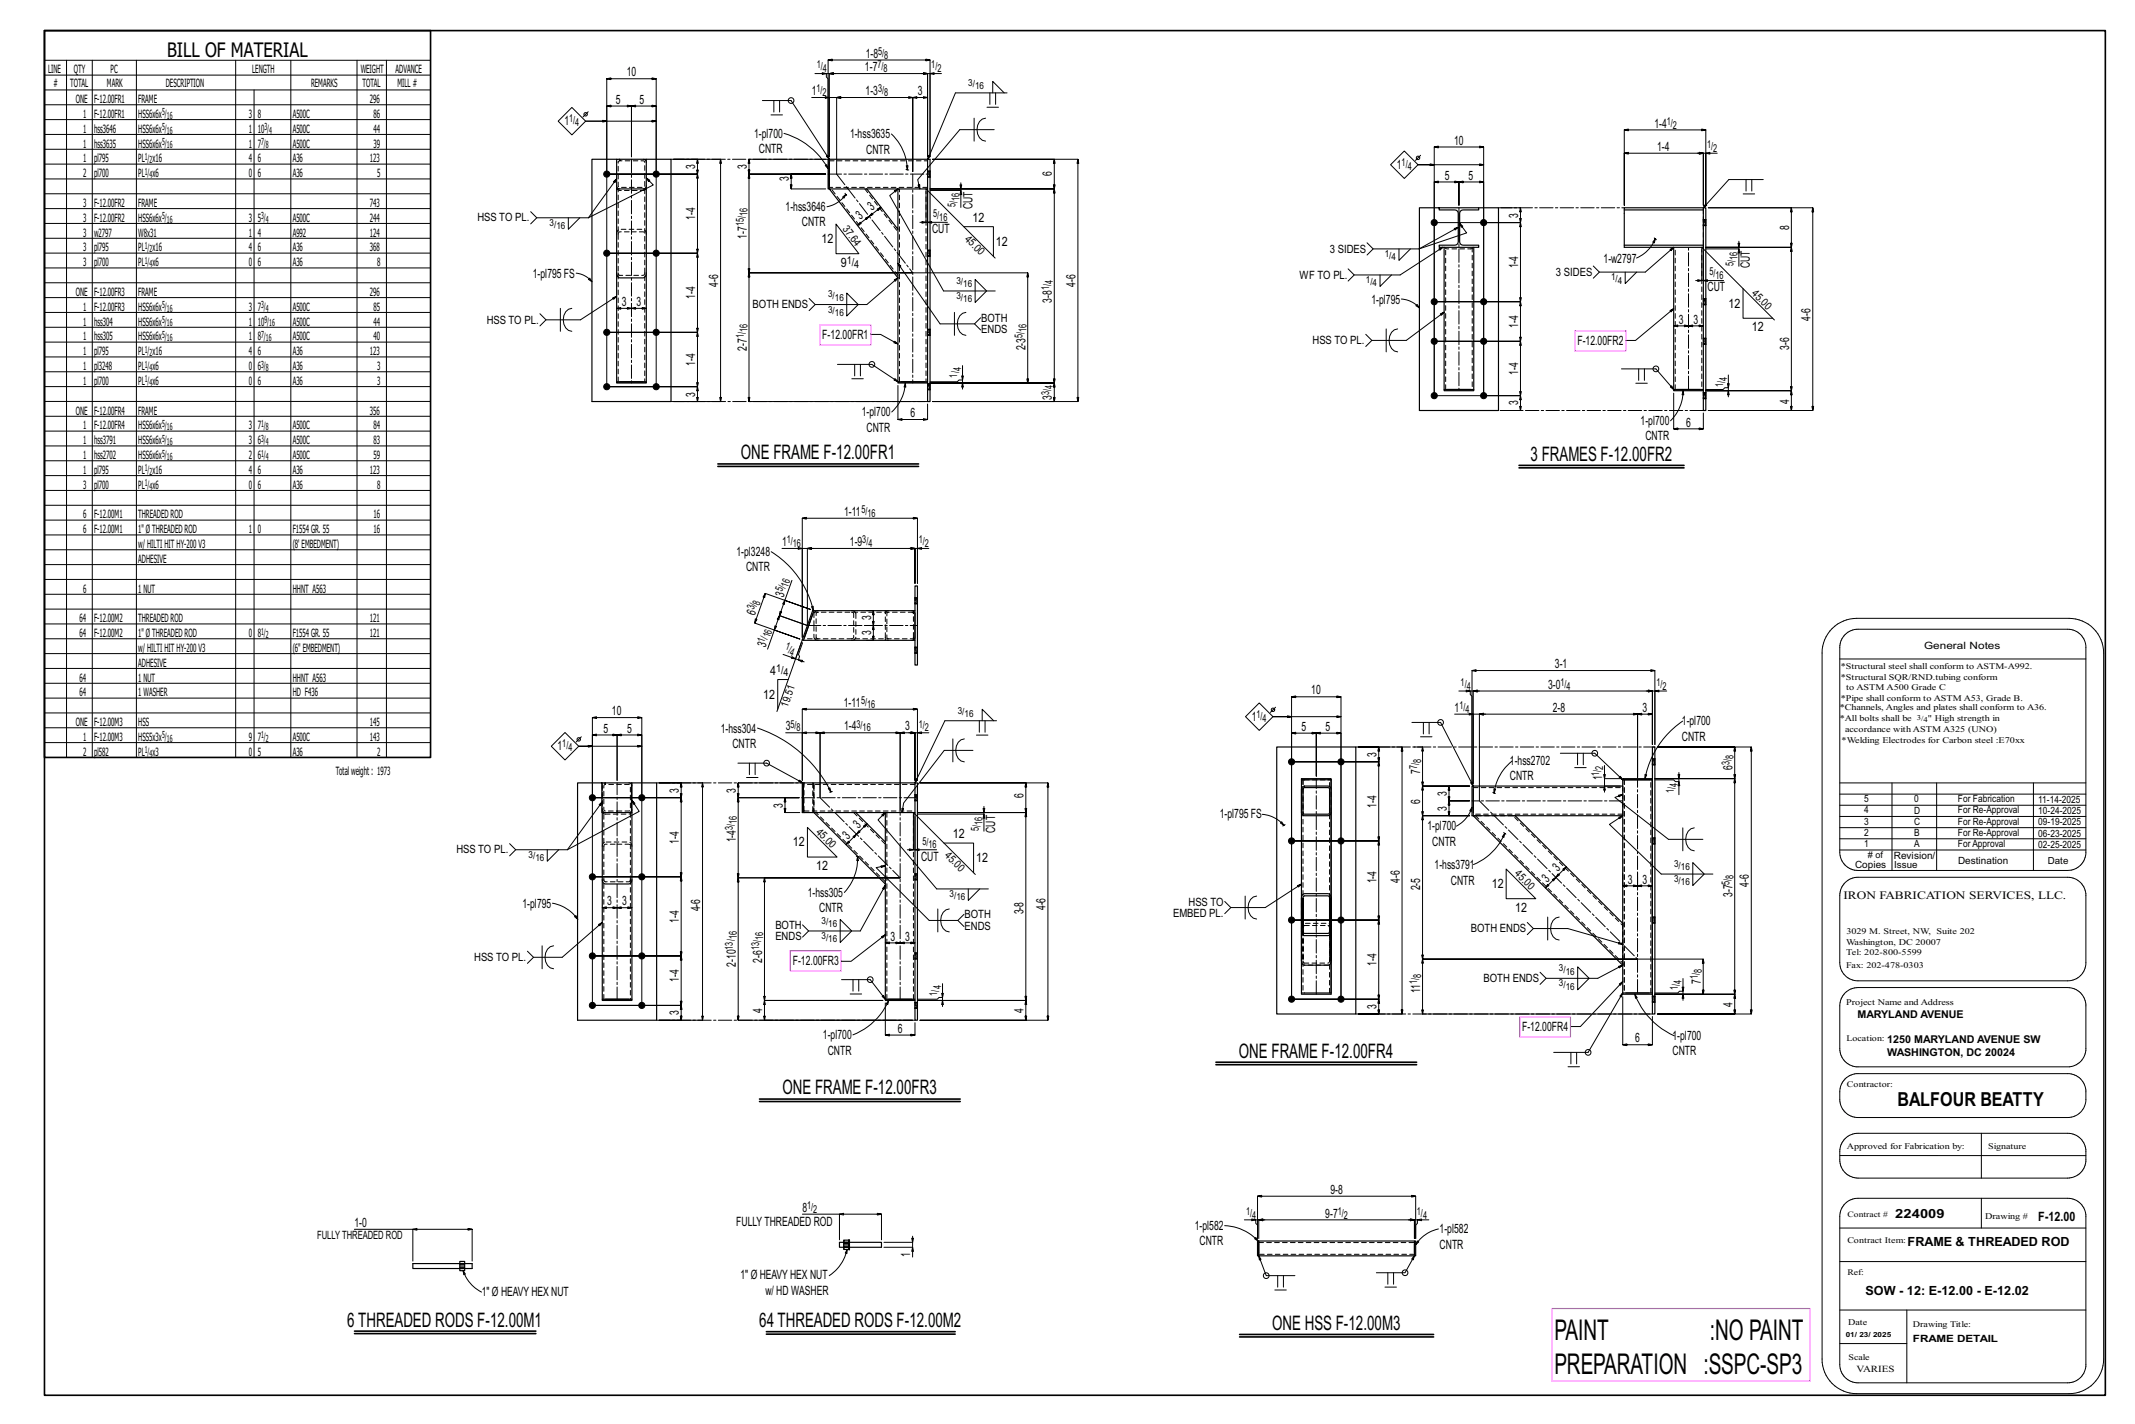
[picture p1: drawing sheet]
<svg xmlns="http://www.w3.org/2000/svg" width="914mm" height="610mm" viewBox="0 0 914 610" stroke-linecap="round" stroke-linejoin="round" font-family="sans-serif">
<defs><g id="words">
<g font-size="12.2">
<text x="665.7" y="573.5">PAINT</text>
<text x="732.3" y="573.5">:NO PAINT</text>
<text x="665.7" y="588">PREPARATION :SSPC-SP3</text>
</g>
<g font-size="8.6">
<text x="71.6" y="24.5">BILL OF MATERIAL</text>
<text x="317.3" y="196.6">ONE FRAME F-12.00FR1</text>
<text x="655.5" y="197.3">3 FRAMES F-12.00FR2</text>
<text x="530.6" y="452.8">ONE FRAME F-12.00FR4</text>
<text x="335.1" y="468.5">ONE FRAME F-12.00FR3</text>
<text x="148.8" y="567.9">6 THREADED RODS F-12.00M1</text>
<text x="325.2" y="568.1">64 THREADED RODS F-12.00M2</text>
<text x="544.9" y="569.3">ONE HSS F-12.00M3</text>
</g>
<text font-size="8.3" x="812.7" y="473.4">BALFOUR BEATTY</text>
<g font-size="5.5">
<text x="370.8" y="24.7">1-8</text>
<text x="268.4" y="32.7">10</text>
<text x="370.5" y="30.5">1-7</text>
<text x="347.6" y="40.8">1</text>
<text x="370.7" y="40.8">1-3</text>
<text x="393.1" y="40.8">3</text>
<text x="263.7" y="44.4">5</text>
<text x="273.8" y="44.4">5</text>
<text x="241.7" y="53.6">1</text>
<text x="322.9" y="59">1-pl700</text>
<text x="364" y="59.3">1-hss3635</text>
<text x="708.6" y="54.6">1-4</text>
<text x="325" y="65.5">CNTR</text>
<text x="371" y="65.8">CNTR</text>
<text x="622.8" y="61.9">10</text>
<text x="709.7" y="64.6">1-4</text>
<text x="297.7" y="72.4" transform="rotate(-90 297.7 72.4)">3</text>
<text x="319.8" y="72.4" transform="rotate(-90 319.8 72.4)">3</text>
<text x="337.9" y="77.6" transform="rotate(-90 337.9 77.6)">3</text>
<text x="450.5" y="75.6" transform="rotate(-90 450.5 75.6)">6</text>
<text x="598.2" y="72.3">1</text>
<text x="618.7" y="76.9">5</text>
<text x="629" y="76.9">5</text>
<text x="416.5" y="89.4" transform="rotate(-90 416.5 89.4)">CUT</text>
<text x="297.7" y="94.1" transform="rotate(-90 297.7 94.1)">1-4</text>
<text x="336.4" y="90.4">1-hss3646</text>
<text x="368.3" y="94.4" transform="rotate(-38 368.3 94.4)">3</text>
<text x="373.4" y="90.5" transform="rotate(-38 373.4 90.5)">3</text>
<text x="416.6" y="95">12</text>
<text x="650.2" y="93.1" transform="rotate(-90 650.2 93.1)">3</text>
<text x="343.4" y="96.9">CNTR</text>
<text x="399.2" y="99.9">CUT</text>
<text x="766.2" y="98.4" transform="rotate(-90 766.2 98.4)">8</text>
<text x="319.8" y="102.2" transform="rotate(-90 319.8 102.2)">1-7</text>
<text x="351.9" y="104">12</text>
<text x="426.5" y="105.2">12</text>
<text x="686.8" y="112.5">1-w2797</text>
<text x="228.2" y="118.9">1-pl795 FS</text>
<text x="360.1" y="114.2">9</text>
<text x="650.2" y="114.9" transform="rotate(-90 650.2 114.9)">1-4</text>
<text x="749.5" y="114.8" transform="rotate(-90 749.5 114.8)">CUT</text>
<text x="307.6" y="122.7" transform="rotate(-90 307.6 122.7)">4-6</text>
<text x="460.7" y="122.7" transform="rotate(-90 460.7 122.7)">4-6</text>
<text x="731.3" y="124.7">CUT</text>
<text x="266.3" y="131">3</text>
<text x="272.6" y="131">3</text>
<text x="297.7" y="128" transform="rotate(-90 297.7 128)">1-4</text>
<text x="450.5" y="129.7" transform="rotate(-90 450.5 129.7)">3-8</text>
<text x="587.4" y="129.9">1-pl795</text>
<text x="740.3" y="131.7">12</text>
<text x="775.4" y="137.3" transform="rotate(-90 775.4 137.3)">4-6</text>
<text x="650.2" y="140.3" transform="rotate(-90 650.2 140.3)">1-4</text>
<text x="719" y="138.5">3</text>
<text x="725.3" y="138.5">3</text>
<text x="750.3" y="141.8">12</text>
<text x="352.2" y="145.2">F-12.00FR1</text>
<text x="439.2" y="150" transform="rotate(-90 439.2 150)">2-3</text>
<text x="675.6" y="147.7">F-12.00FR2</text>
<text x="766.2" y="149.7" transform="rotate(-90 766.2 149.7)">3-6</text>
<text x="319.8" y="150.1" transform="rotate(-90 319.8 150.1)">2-7</text>
<text x="297.7" y="156.6" transform="rotate(-90 297.7 156.6)">1-4</text>
<text x="650.2" y="160.4" transform="rotate(-90 650.2 160.4)">1-4</text>
<text x="297.7" y="169.7" transform="rotate(-90 297.7 169.7)">3</text>
<text x="450.5" y="171.1" transform="rotate(-90 450.5 171.1)">3</text>
<text x="650.2" y="173.6" transform="rotate(-90 650.2 173.6)">3</text>
<text x="766.2" y="172.8" transform="rotate(-90 766.2 172.8)">4</text>
<text x="369.1" y="178.3">1-pl700</text>
<text x="389.9" y="178.6">6</text>
<text x="371.1" y="184.8">CNTR</text>
<text x="702.6" y="182.1">1-pl700</text>
<text x="722.1" y="182.6">6</text>
<text x="704.7" y="188.6">CNTR</text>
<text x="361.5" y="220.9">1-11</text>
<text x="334.9" y="233.8">1</text>
<text x="364" y="233.8">1-9</text>
<text x="315.4" y="238.1">1-pl3248</text>
<text x="319.5" y="244.6">CNTR</text>
<text x="335.5" y="255.8" transform="rotate(-70 335.5 255.8)">3</text>
<text x="323.3" y="263.7" transform="rotate(-70 323.3 263.7)">6</text>
<text x="373.1" y="265.6" transform="rotate(-90 373.1 265.6)">3</text>
<text x="373.1" y="272" transform="rotate(-90 373.1 272)">3</text>
<text x="327.8" y="277.6" transform="rotate(-70 327.8 277.6)">3</text>
<text x="666" y="286.1">3-1</text>
<text x="329.8" y="288.9">4</text>
<text x="326.9" y="299">12</text>
<text x="561.6" y="297.3">10</text>
<text x="663" y="294.8">3-0</text>
<text x="361.4" y="302.6">1-11</text>
<text x="623" y="304.7">1</text>
<text x="665.1" y="304.7">2-8</text>
<text x="703.5" y="304.7">3</text>
<text x="262.1" y="306.2">10</text>
<text x="536.1" y="308.6">1</text>
<text x="720.3" y="310.5">1-pl700</text>
<text x="258.5" y="313.6">5</text>
<text x="268.6" y="313.6">5</text>
<text x="308.7" y="313.6">1-hss304</text>
<text x="336.5" y="312.7">3</text>
<text x="361.5" y="312.7">1-4</text>
<text x="387.7" y="312.7">3</text>
<text x="557.4" y="312.9">5</text>
<text x="567.7" y="312.9">5</text>
<text x="720.3" y="317">CNTR</text>
<text x="238.8" y="321.2">1</text>
<text x="313.7" y="320.1">CNTR</text>
<text x="589.5" y="324" transform="rotate(-90 589.5 324)">3</text>
<text x="646.7" y="327.6">1-hss2702</text>
<text x="742" y="329.5" transform="rotate(-90 742 329.5)">6</text>
<text x="608.3" y="331.3" transform="rotate(-90 608.3 331.3)">7</text>
<text x="646.7" y="334.1">CNTR</text>
<text x="686.2" y="334.1" transform="rotate(-90 686.2 334.1)">1</text>
<text x="290.7" y="339.3" transform="rotate(-90 290.7 339.3)">3</text>
<text x="315.2" y="339.5" transform="rotate(-90 315.2 339.5)">3</text>
<text x="438.4" y="341.8" transform="rotate(-90 438.4 341.8)">6</text>
<text x="619.6" y="340.7" transform="rotate(-90 619.6 340.7)">3</text>
<text x="335.2" y="345.7" transform="rotate(-90 335.2 345.7)">3</text>
<text x="589.5" y="345.7" transform="rotate(-90 589.5 345.7)">1-4</text>
<text x="608.3" y="344.3" transform="rotate(-90 608.3 344.3)">6</text>
<text x="619.6" y="347.1" transform="rotate(-90 619.6 347.1)">3</text>
<text x="522.4" y="350.1">1-pl795 FS</text>
<text x="363.2" y="359.4" transform="rotate(-45 363.2 359.4)">3</text>
<text x="367.7" y="354.9" transform="rotate(-45 367.7 354.9)">3</text>
<text x="408.1" y="358.9">12</text>
<text x="426.3" y="356.5" transform="rotate(-90 426.3 356.5)">CUT</text>
<text x="611.4" y="355.4">1-pl700</text>
<text x="290.7" y="361.1" transform="rotate(-90 290.7 361.1)">1-4</text>
<text x="315.2" y="360.6" transform="rotate(-90 315.2 360.6)">1-4</text>
<text x="339.6" y="362.3">12</text>
<text x="613.5" y="362">CNTR</text>
<text x="394.5" y="368.4">CUT</text>
<text x="418" y="369">12</text>
<text x="349.6" y="372.5">12</text>
<text x="599.5" y="377.9" transform="rotate(-90 599.5 377.9)">4-6</text>
<text x="614.4" y="372.2">1-hss3791</text>
<text x="662.7" y="377.9" transform="rotate(-45 662.7 377.9)">3</text>
<text x="667.2" y="373.4" transform="rotate(-45 667.2 373.4)">3</text>
<text x="345.9" y="384">1-hss305</text>
<text x="589.5" y="378.2" transform="rotate(-90 589.5 378.2)">1-4</text>
<text x="608.3" y="381.2" transform="rotate(-90 608.3 381.2)">2-5</text>
<text x="621.4" y="378.7">CNTR</text>
<text x="638.9" y="380.2">12</text>
<text x="697.1" y="378.2">3</text>
<text x="703.5" y="378.2">3</text>
<text x="749.1" y="379.6" transform="rotate(-90 749.1 379.6)">4-6</text>
<text x="223.8" y="388.6">1-pl795</text>
<text x="260.1" y="387.6">3</text>
<text x="266.4" y="387.6">3</text>
<text x="447.8" y="389.7" transform="rotate(-90 447.8 389.7)">4-6</text>
<text x="742" y="384" transform="rotate(-90 742 384)">3-7</text>
<text x="290.7" y="395" transform="rotate(-90 290.7 395)">1-4</text>
<text x="299.9" y="390.2" transform="rotate(-90 299.9 390.2)">4-6</text>
<text x="350.9" y="390.5">CNTR</text>
<text x="438.4" y="391.4" transform="rotate(-90 438.4 391.4)">3-8</text>
<text x="648.9" y="390.3">12</text>
<text x="381.3" y="402.6">3</text>
<text x="387.7" y="402.6">3</text>
<text x="315.2" y="413.9" transform="rotate(-90 315.2 413.9)">2-10</text>
<text x="326.4" y="412.1" transform="rotate(-90 326.4 412.1)">2-6</text>
<text x="339.5" y="413.1">F-12.00FR3</text>
<text x="589.5" y="413.5" transform="rotate(-90 589.5 413.5)">1-4</text>
<text x="290.7" y="420.4" transform="rotate(-90 290.7 420.4)">1-4</text>
<text x="608.3" y="425.3" transform="rotate(-90 608.3 425.3)">11</text>
<text x="728.5" y="421.3" transform="rotate(-90 728.5 421.3)">7</text>
<text x="589.5" y="431.9" transform="rotate(-90 589.5 431.9)">3</text>
<text x="742" y="431.1" transform="rotate(-90 742 431.1)">4</text>
<text x="290.7" y="434.6" transform="rotate(-90 290.7 434.6)">3</text>
<text x="326.4" y="433.5" transform="rotate(-90 326.4 433.5)">4</text>
<text x="438.4" y="433.8" transform="rotate(-90 438.4 433.8)">4</text>
<text x="384.5" y="442.1">6</text>
<text x="651.9" y="441.5">F-12.00FR4</text>
<text x="352.5" y="444.9">1-pl700</text>
<text x="700.3" y="446.3">6</text>
<text x="716.3" y="445.1">1-pl700</text>
<text x="354.5" y="451.5">CNTR</text>
<text x="716.3" y="451.6">CNTR</text>
<text x="569.8" y="511.1">9-8</text>
<text x="343.7" y="518.8">8</text>
<text x="567.6" y="521.2">9-7</text>
<text x="151.8" y="525.3">1-0</text>
<text x="315.3" y="524.7">FULLYTHREADED ROD</text>
<text x="511.7" y="526.6">1-pl582</text>
<text x="873" y="522.9">F-12.00</text>
<text x="513.7" y="533.1">CNTR</text>
<text x="616.6" y="528">1-pl582</text>
<text x="389.9" y="538.1" transform="rotate(-90 389.9 538.1)">1</text>
<text x="616.6" y="534.5">CNTR</text>
<text x="317.1" y="547.7">1&quot; Ø HEAVYHEX NUT</text>
<text x="206.3" y="554.7">1&quot; Ø HEAVYHEX NUT</text>
<text x="327.8" y="554.2">w/ HD WASHER</text>
</g>
<g font-size="5.4">
<text x="811.7" y="521.2">224009</text>
<text x="817" y="533.5">FRAME &amp; THREADED ROD</text>
<text x="799" y="554.6">SOW - 12: E-12.00 - E-12.02</text>
</g>
<g font-size="4.9">
<text x="20.6" y="31.1">LINE</text>
<text x="31.6" y="31.1">QTY</text>
<text x="47.4" y="31.1">PC</text>
<text x="108" y="31.1">LENGTH</text>
<text x="154.5" y="31.1">WEIGHT</text>
<text x="169.4" y="31.1">ADVANCE</text>
<text x="23" y="37.4">#</text>
<text x="30.1" y="37.4">TOTAL</text>
<text x="45.8" y="37.4">MARK</text>
<text x="71" y="37.4">DESCRIPTION</text>
<text x="133.2" y="37.4">REMARKS</text>
<text x="155.3" y="37.4">TOTAL</text>
<text x="170.2" y="37.4">MILL #</text>
<text x="32.4" y="44.1">ONE</text>
<text x="40.3" y="44.1">F-12.00FR1</text>
<text x="59.2" y="44.1">FRAME</text>
<text x="158.4" y="44.1">296</text>
<text x="35.6" y="50.5">1</text>
<text x="40.3" y="50.5">F-12.00FR1</text>
<text x="59.2" y="50.5">HSS6x6x</text>
<text x="106.6" y="50.5">3</text>
<text x="110.4" y="50.5">8</text>
<text x="125.3" y="50.5">A500C</text>
<text x="160" y="50.5">86</text>
<text x="35.6" y="56.8">1</text>
<text x="40.3" y="56.8">hss3646</text>
<text x="59.2" y="56.8">HSS6x6x</text>
<text x="106.6" y="56.8">1</text>
<text x="110.4" y="56.8">10</text>
<text x="125.3" y="56.8">A500C</text>
<text x="160" y="56.8">44</text>
<text x="35.6" y="63.2">1</text>
<text x="40.3" y="63.2">hss3635</text>
<text x="59.2" y="63.2">HSS6x6x</text>
<text x="106.6" y="63.2">1</text>
<text x="110.4" y="63.2">7</text>
<text x="125.3" y="63.2">A500C</text>
<text x="160" y="63.2">39</text>
<text x="35.6" y="69.5">1</text>
<text x="40.3" y="69.5">pl795</text>
<text x="59.2" y="69.5">PL x16</text>
<text x="106.6" y="69.5">4</text>
<text x="110.4" y="69.5">6</text>
<text x="125.3" y="69.5">A36</text>
<text x="158.4" y="69.5">123</text>
<text x="35.6" y="75.9">2</text>
<text x="40.3" y="75.9">pl700</text>
<text x="59.2" y="75.9">PL x6</text>
<text x="106.6" y="75.9">0</text>
<text x="110.4" y="75.9">6</text>
<text x="125.3" y="75.9">A36</text>
<text x="161.6" y="75.9">5</text>
<text x="35.6" y="88.6">3</text>
<text x="40.3" y="88.6">F-12.00FR2</text>
<text x="59.2" y="88.6">FRAME</text>
<text x="158.4" y="88.6">743</text>
<text x="35.6" y="94.9">3</text>
<text x="40.3" y="94.9">F-12.00FR2</text>
<text x="59.2" y="94.9">HSS6x6x</text>
<text x="106.6" y="94.9">3</text>
<text x="110.4" y="94.9">5</text>
<text x="125.3" y="94.9">A500C</text>
<text x="158.4" y="94.9">244</text>
<text x="204.5" y="94.8">HSS TO PL.</text>
<text x="35.6" y="101.3">3</text>
<text x="40.3" y="101.3">w2797</text>
<text x="59.2" y="101.3">W8x31</text>
<text x="106.6" y="101.3">1</text>
<text x="110.4" y="101.3">4</text>
<text x="125.3" y="101.3">A992</text>
<text x="158.4" y="101.3">124</text>
<text x="35.6" y="107.6">3</text>
<text x="40.3" y="107.6">pl795</text>
<text x="59.2" y="107.6">PL x16</text>
<text x="106.6" y="107.6">4</text>
<text x="110.4" y="107.6">6</text>
<text x="125.3" y="107.6">A36</text>
<text x="158.4" y="107.6">368</text>
<text x="35.6" y="114">3</text>
<text x="40.3" y="114">pl700</text>
<text x="59.2" y="114">PL x6</text>
<text x="106.6" y="114">0</text>
<text x="110.4" y="114">6</text>
<text x="125.3" y="114">A36</text>
<text x="161.6" y="114">8</text>
<text x="569.5" y="108.1">3 SIDES</text>
<text x="556.6" y="119.3">WF TO PL.</text>
<text x="666.4" y="118.1">3 SIDES</text>
<text x="32.4" y="126.7">ONE</text>
<text x="40.3" y="126.7">F-12.00FR3</text>
<text x="59.2" y="126.7">FRAME</text>
<text x="158.4" y="126.7">296</text>
<text x="322.4" y="132">BOTH ENDS</text>
<text x="35.6" y="133">1</text>
<text x="40.3" y="133">F-12.00FR3</text>
<text x="59.2" y="133">HSS6x6x</text>
<text x="106.6" y="133">3</text>
<text x="110.4" y="133">7</text>
<text x="125.3" y="133">A500C</text>
<text x="160" y="133">85</text>
<text x="420.3" y="137.8">BOTH</text>
<text x="35.6" y="139.4">1</text>
<text x="40.3" y="139.4">hss304</text>
<text x="59.2" y="139.4">HSS6x6x</text>
<text x="106.6" y="139.4">1</text>
<text x="110.4" y="139.4">10</text>
<text x="125.3" y="139.4">A500C</text>
<text x="160" y="139.4">44</text>
<text x="208.4" y="138.5">HSS TO PL.</text>
<text x="420.3" y="142.7">ENDS</text>
<text x="35.6" y="145.7">1</text>
<text x="40.3" y="145.7">hss305</text>
<text x="59.2" y="145.7">HSS6x6x</text>
<text x="106.6" y="145.7">1</text>
<text x="110.4" y="145.7">8</text>
<text x="125.3" y="145.7">A500C</text>
<text x="160" y="145.7">40</text>
<text x="562.1" y="147.3">HSS TO PL.</text>
<text x="35.6" y="152.1">1</text>
<text x="40.3" y="152.1">pl795</text>
<text x="59.2" y="152.1">PL x16</text>
<text x="106.6" y="152.1">4</text>
<text x="110.4" y="152.1">6</text>
<text x="125.3" y="152.1">A36</text>
<text x="158.4" y="152.1">123</text>
<text x="35.6" y="158.4">1</text>
<text x="40.3" y="158.4">pl3248</text>
<text x="59.2" y="158.4">PL x6</text>
<text x="106.6" y="158.4">0</text>
<text x="110.4" y="158.4">6</text>
<text x="125.3" y="158.4">A36</text>
<text x="161.6" y="158.4">3</text>
<text x="35.6" y="164.8">1</text>
<text x="40.3" y="164.8">pl700</text>
<text x="59.2" y="164.8">PL x6</text>
<text x="106.6" y="164.8">0</text>
<text x="110.4" y="164.8">6</text>
<text x="125.3" y="164.8">A36</text>
<text x="161.6" y="164.8">3</text>
<text x="32.4" y="177.5">ONE</text>
<text x="40.3" y="177.5">F-12.00FR4</text>
<text x="59.2" y="177.5">FRAME</text>
<text x="158.4" y="177.5">356</text>
<text x="35.6" y="183.8">1</text>
<text x="40.3" y="183.8">F-12.00FR4</text>
<text x="59.2" y="183.8">HSS6x6x</text>
<text x="106.6" y="183.8">3</text>
<text x="110.4" y="183.8">7</text>
<text x="125.3" y="183.8">A500C</text>
<text x="160" y="183.8">84</text>
<text x="35.6" y="190.2">1</text>
<text x="40.3" y="190.2">hss3791</text>
<text x="59.2" y="190.2">HSS6x6x</text>
<text x="106.6" y="190.2">3</text>
<text x="110.4" y="190.2">6</text>
<text x="125.3" y="190.2">A500C</text>
<text x="160" y="190.2">83</text>
<text x="35.6" y="196.5">1</text>
<text x="40.3" y="196.5">hss2702</text>
<text x="59.2" y="196.5">HSS6x6x</text>
<text x="106.6" y="196.5">2</text>
<text x="110.4" y="196.5">6</text>
<text x="125.3" y="196.5">A500C</text>
<text x="160" y="196.5">59</text>
<text x="35.6" y="202.9">1</text>
<text x="40.3" y="202.9">pl795</text>
<text x="59.2" y="202.9">PL x16</text>
<text x="106.6" y="202.9">4</text>
<text x="110.4" y="202.9">6</text>
<text x="125.3" y="202.9">A36</text>
<text x="158.4" y="202.9">123</text>
<text x="35.6" y="209.2">3</text>
<text x="40.3" y="209.2">pl700</text>
<text x="59.2" y="209.2">PL x6</text>
<text x="106.6" y="209.2">0</text>
<text x="110.4" y="209.2">6</text>
<text x="125.3" y="209.2">A36</text>
<text x="161.6" y="209.2">8</text>
<text x="35.6" y="221.9">6</text>
<text x="40.3" y="221.9">F-12.00M1</text>
<text x="59.2" y="221.9">THREADED ROD</text>
<text x="160" y="221.9">16</text>
<text x="35.6" y="228.3">6</text>
<text x="40.3" y="228.3">F-12.00M1</text>
<text x="59.2" y="228.3">1&quot; ØTHREADED ROD</text>
<text x="106.6" y="228.3">1</text>
<text x="110.4" y="228.3">0</text>
<text x="125.3" y="228.3">F1554GR. 55</text>
<text x="160" y="228.3">16</text>
<text x="59.2" y="234.6">w/HILTI HITHY-200V3</text>
<text x="125.3" y="234.6">(8' EMBEDMENT)</text>
<text x="59.2" y="241">ADHESIVE</text>
<text x="35.6" y="253.7">6</text>
<text x="59.2" y="253.7">1NUT</text>
<text x="125.3" y="253.7">HHNT A563</text>
<text x="34" y="266.4">64</text>
<text x="40.3" y="266.4">F-12.00M2</text>
<text x="59.2" y="266.4">THREADED ROD</text>
<text x="158.4" y="266.4">121</text>
<text x="34" y="272.7">64</text>
<text x="40.3" y="272.7">F-12.00M2</text>
<text x="59.2" y="272.7">1&quot; ØTHREADED ROD</text>
<text x="106.6" y="272.7">0</text>
<text x="110.4" y="272.7">8</text>
<text x="125.3" y="272.7">F1554GR. 55</text>
<text x="158.4" y="272.7">121</text>
<text x="59.2" y="279.1">w/HILTI HITHY-200V3</text>
<text x="125.3" y="279.1">(6&quot; EMBEDMENT)</text>
<text x="59.2" y="285.4">ADHESIVE</text>
<text x="34" y="291.8">64</text>
<text x="59.2" y="291.8">1NUT</text>
<text x="125.3" y="291.8">HHNT A563</text>
<text x="34" y="298.1">64</text>
<text x="59.2" y="298.1">1WASHER</text>
<text x="125.3" y="298.1">HD F436</text>
<text x="32.4" y="310.8">ONE</text>
<text x="40.3" y="310.8">F-12.00M3</text>
<text x="59.2" y="310.8">HSS</text>
<text x="158.4" y="310.8">145</text>
<text x="35.6" y="317.2">1</text>
<text x="40.3" y="317.2">F-12.00M3</text>
<text x="59.2" y="317.2">HSS5x3x</text>
<text x="106.6" y="317.2">9</text>
<text x="110.4" y="317.2">7</text>
<text x="125.3" y="317.2">A500C</text>
<text x="158.4" y="317.2">143</text>
<text x="35.6" y="323.5">2</text>
<text x="40.3" y="323.5">pl582</text>
<text x="59.2" y="323.5">PL x3</text>
<text x="106.6" y="323.5">0</text>
<text x="110.4" y="323.5">5</text>
<text x="125.3" y="323.5">A36</text>
<text x="161.6" y="323.5">2</text>
<text x="143.8" y="331.6">Totalweight : 1973</text>
<text x="195.5" y="365.3">HSS TO PL.</text>
<text x="509" y="387.6">HSS TO</text>
<text x="789.5" y="384.8">IRON FABRICATION SERVICES, LLC.</text>
<text x="413.1" y="393.2">BOTH</text>
<text x="502.4" y="392.6">EMBED PL.</text>
<text x="332.1" y="397.7">BOTH</text>
<text x="413.1" y="398.1">ENDS</text>
<text x="629.9" y="399.1">BOTH ENDS</text>
<text x="332.1" y="402.6">ENDS</text>
<text x="203.1" y="411.4">HSS TO PL.</text>
<text x="635.4" y="420.4">BOTH ENDS</text>
<text x="135.8" y="530.3">FULLYTHREADED ROD</text>
</g>
<g font-size="4.7">
<text x="376.1" y="23.5">5/</text>
<text x="349.8" y="29.3">1/</text>
<text x="375.8" y="29.3">7/</text>
<text x="378.7" y="25.1">8</text>
<text x="398.9" y="29.3">1/</text>
<text x="352.4" y="30.9">4</text>
<text x="378.4" y="30.9">8</text>
<text x="401.5" y="30.9">2</text>
<text x="349.7" y="39.5">1/</text>
<text x="352.3" y="41.2">2</text>
<text x="376" y="39.5">3/</text>
<text x="378.7" y="41.2">8</text>
<text x="243.8" y="52.4">1/</text>
<text x="713.9" y="53.4">1/</text>
<text x="246.4" y="54.1">4</text>
<text x="716.5" y="55">2</text>
<text x="731.1" y="63.4">1/</text>
<text x="733.7" y="65">2</text>
<text x="600.3" y="71.1">1/</text>
<text x="602.9" y="72.7">4</text>
<text x="409.3" y="88.8" transform="rotate(-90 409.3 88.8)">5/</text>
<text x="410.9" y="86.2" transform="rotate(-90 410.9 86.2)">16</text>
<text x="320.2" y="92.6" transform="rotate(-90 320.2 92.6)">16</text>
<text x="399.7" y="92.9">5/</text>
<text x="402.3" y="94.6">16</text>
<text x="318.6" y="96.9" transform="rotate(-90 318.6 96.9)">15/</text>
<text x="360.6" y="97.9" transform="rotate(52 360.6 97.9)">37.64</text>
<text x="412.9" y="102.7" transform="rotate(45 412.9 102.7)">45.0</text>
<text x="362.6" y="113">1/</text>
<text x="742.5" y="114" transform="rotate(-90 742.5 114)">5/</text>
<text x="744.2" y="111.4" transform="rotate(-90 744.2 111.4)">16</text>
<text x="365.9" y="114.6">4</text>
<text x="732.1" y="117.9">5/</text>
<text x="734.7" y="119.5">16</text>
<text x="449.3" y="124.3" transform="rotate(-90 449.3 124.3)">1/</text>
<text x="451" y="121.7" transform="rotate(-90 451 121.7)">4</text>
<text x="750" y="125.8" transform="rotate(45 750 125.8)">45.0</text>
<text x="320.2" y="142.1" transform="rotate(-90 320.2 142.1)">16</text>
<text x="439.6" y="142.1" transform="rotate(-90 439.6 142.1)">16</text>
<text x="318.6" y="144.7" transform="rotate(-90 318.6 144.7)">1/</text>
<text x="437.9" y="144.7" transform="rotate(-90 437.9 144.7)">5/</text>
<text x="410" y="161.6" transform="rotate(-90 410 161.6)">1/</text>
<text x="411.7" y="159" transform="rotate(-90 411.7 159)">4</text>
<text x="451" y="166.5" transform="rotate(-90 451 166.5)">4</text>
<text x="738" y="165.6" transform="rotate(-90 738 165.6)">1/</text>
<text x="739.7" y="163" transform="rotate(-90 739.7 163)">4</text>
<text x="449.3" y="169.1" transform="rotate(-90 449.3 169.1)">3/</text>
<text x="368.9" y="219.6">5/</text>
<text x="371.5" y="221.3">16</text>
<text x="337" y="232.5">1/</text>
<text x="369.3" y="232.5">3/</text>
<text x="393.5" y="232.5">1/</text>
<text x="339.6" y="234.2">16</text>
<text x="371.9" y="234.2">4</text>
<text x="396.1" y="234.2">2</text>
<text x="337.5" y="251.5" transform="rotate(-70 337.5 251.5)">16</text>
<text x="335" y="253.5" transform="rotate(-70 335 253.5)">5/</text>
<text x="322.8" y="261.3" transform="rotate(-70 322.8 261.3)">3/</text>
<text x="325.2" y="259.4" transform="rotate(-70 325.2 259.4)">8</text>
<text x="327.3" y="275.2" transform="rotate(-70 327.3 275.2)">1/</text>
<text x="329.8" y="273.3" transform="rotate(-70 329.8 273.3)">16</text>
<text x="336.1" y="278" transform="rotate(20 336.1 278)">1/</text>
<text x="338" y="280.5" transform="rotate(20 338 280.5)">4</text>
<text x="332.4" y="287.6">1/</text>
<text x="335.6" y="289.3">4</text>
<text x="625.6" y="293.6">1/</text>
<text x="668.3" y="293.6">1/</text>
<text x="709.5" y="293.6">1/</text>
<text x="628.2" y="295.2">4</text>
<text x="671" y="295.2">4</text>
<text x="712.1" y="295.2">2</text>
<text x="337.3" y="303.2" transform="rotate(-70 337.3 303.2)">19.51</text>
<text x="368.8" y="301.4">5/</text>
<text x="371.4" y="303">16</text>
<text x="625.1" y="303.5">1/</text>
<text x="627.7" y="305.1">4</text>
<text x="338.6" y="311.5">5/</text>
<text x="366.8" y="311.5">3/</text>
<text x="393.5" y="311.5">1/</text>
<text x="538.2" y="307.3">1/</text>
<text x="540.8" y="309">4</text>
<text x="341.2" y="313.1">8</text>
<text x="369.5" y="313.1">16</text>
<text x="396.1" y="313.1">2</text>
<text x="240.8" y="320">1/</text>
<text x="243.4" y="321.7">4</text>
<text x="607" y="329.2" transform="rotate(-90 607 329.2)">7/</text>
<text x="608.7" y="326.6" transform="rotate(-90 608.7 326.6)">8</text>
<text x="686.6" y="329.4" transform="rotate(-90 686.6 329.4)">2</text>
<text x="740.7" y="327.4" transform="rotate(-90 740.7 327.4)">3/</text>
<text x="742.4" y="324.8" transform="rotate(-90 742.4 324.8)">8</text>
<text x="685" y="332.1" transform="rotate(-90 685 332.1)">1/</text>
<text x="716.8" y="339.5" transform="rotate(-90 716.8 339.5)">1/</text>
<text x="718.5" y="336.8" transform="rotate(-90 718.5 336.8)">4</text>
<text x="315.6" y="352.7" transform="rotate(-90 315.6 352.7)">16</text>
<text x="420.8" y="353.2" transform="rotate(-90 420.8 353.2)">16</text>
<text x="313.9" y="355.3" transform="rotate(-90 313.9 355.3)">3/</text>
<text x="349.3" y="356.5" transform="rotate(45 349.3 356.5)">45.0</text>
<text x="419.2" y="355.8" transform="rotate(-90 419.2 355.8)">5/</text>
<text x="395" y="361.5">5/</text>
<text x="397.7" y="363.2">16</text>
<text x="404.4" y="366.5" transform="rotate(45 404.4 366.5)">45.0</text>
<text x="648.6" y="374.3" transform="rotate(45 648.6 374.3)">45.0</text>
<text x="742.4" y="376.1" transform="rotate(-90 742.4 376.1)">8</text>
<text x="740.7" y="378.7" transform="rotate(-90 740.7 378.7)">5/</text>
<text x="313.9" y="406.5" transform="rotate(-90 313.9 406.5)">13/</text>
<text x="315.6" y="402.2" transform="rotate(-90 315.6 402.2)">16</text>
<text x="325.2" y="406.7" transform="rotate(-90 325.2 406.7)">13/</text>
<text x="326.8" y="402.4" transform="rotate(-90 326.8 402.4)">16</text>
<text x="608.7" y="418.5" transform="rotate(-90 608.7 418.5)">8</text>
<text x="727.2" y="419.3" transform="rotate(-90 727.2 419.3)">1/</text>
<text x="728.9" y="416.6" transform="rotate(-90 728.9 416.6)">8</text>
<text x="403.1" y="423.6" transform="rotate(-90 403.1 423.6)">4</text>
<text x="607" y="421.2" transform="rotate(-90 607 421.2)">1/</text>
<text x="718.6" y="424" transform="rotate(-90 718.6 424)">1/</text>
<text x="720.2" y="421.4" transform="rotate(-90 720.2 421.4)">4</text>
<text x="401.4" y="426.2" transform="rotate(-90 401.4 426.2)">1/</text>
<text x="345.7" y="517.5">1/</text>
<text x="348.3" y="519.2">2</text>
<text x="533.7" y="520">1/</text>
<text x="536.3" y="521.6">4</text>
<text x="572.9" y="520">1/</text>
<text x="575.6" y="521.6">2</text>
<text x="606.8" y="520">1/</text>
<text x="609.5" y="521.6">4</text>
</g>
<g font-size="4.6">
<text x="795.6" y="436">MARYLAND AVENUE</text>
<text x="808.3" y="446.4">1250 MARYLAND AVENUE SW</text>
<text x="808.3" y="452">WASHINGTON, DC 20024</text>
</g>
<g font-size="4.3">
<text x="824.1" y="277.6">General Notes</text>
<text x="798.4" y="343.5">5</text>
<text x="819.8" y="343.5">0</text>
<text x="838.6" y="343.5">For Fabrication</text>
<text x="873" y="343.8">11-14-2025</text>
<text x="798.4" y="353">3</text>
<text x="798.4" y="348.2">4</text>
<text x="819.8" y="353.1">C</text>
<text x="819.8" y="348.3">D</text>
<text x="838.6" y="353">For Re-Approval</text>
<text x="838.6" y="348.2">For Re-Approval</text>
<text x="873" y="353.3">09-19-2025</text>
<text x="873" y="348.5">10-24-2025</text>
<text x="798.4" y="357.8">2</text>
<text x="819.8" y="357.9">B</text>
<text x="838.6" y="357.8">For Re-Approval</text>
<text x="873" y="358.1">06-23-2025</text>
<text x="798.4" y="362.6">1</text>
<text x="819.8" y="362.6">A</text>
<text x="838.6" y="362.6">For Approval</text>
<text x="873" y="362.9">02-25-2025</text>
<text x="794.5" y="371.5">Copies</text>
<text x="811.1" y="367.7">Revision/</text>
<text x="838.6" y="369.7">Destination</text>
<text x="819.2" y="574.6">FRAME DETAIL</text>
</g>
<g font-size="4.2">
<text x="414.7" y="36.7">3/</text>
<text x="417.6" y="38.1">16</text>
<text x="69.4" y="49.4">5/</text>
<text x="71.5" y="50.9">16</text>
<text x="69.4" y="55.7">5/</text>
<text x="71.5" y="57.2">16</text>
<text x="113.3" y="55.7">3/</text>
<text x="115.3" y="57.2">4</text>
<text x="69.4" y="62.1">5/</text>
<text x="71.5" y="63.6">16</text>
<text x="111.8" y="62.1">7/</text>
<text x="113.9" y="63.6">8</text>
<text x="62" y="68.4">1/</text>
<text x="64.1" y="69.9">2</text>
<text x="62" y="74.8">1/</text>
<text x="64.1" y="76.3">4</text>
<text x="69.4" y="93.8">5/</text>
<text x="71.5" y="95.3">16</text>
<text x="111.8" y="93.8">3/</text>
<text x="113.9" y="95.3">4</text>
<text x="235.4" y="96.7">3/</text>
<text x="238.3" y="98.1">16</text>
<text x="62" y="106.5">1/</text>
<text x="62" y="112.9">1/</text>
<text x="64.1" y="108">2</text>
<text x="593.1" y="110">1/</text>
<text x="596" y="111.5">4</text>
<text x="64.1" y="114.4">4</text>
<text x="690" y="119.9">1/</text>
<text x="409.6" y="121.5">3/</text>
<text x="412.5" y="122.9">16</text>
<text x="585" y="121.1">1/</text>
<text x="587.9" y="122.6">4</text>
<text x="692.9" y="121.4">4</text>
<text x="69.4" y="131.9">5/</text>
<text x="111.8" y="131.9">3/</text>
<text x="354.6" y="127.3">3/</text>
<text x="357.5" y="128.8">16</text>
<text x="409.6" y="128">3/</text>
<text x="412.5" y="129.5">16</text>
<text x="71.5" y="133.4">16</text>
<text x="113.9" y="133.4">4</text>
<text x="354.6" y="133.8">3/</text>
<text x="357.5" y="135.3">16</text>
<text x="69.4" y="138.3">5/</text>
<text x="71.5" y="139.8">16</text>
<text x="113.3" y="138.3">9/</text>
<text x="115.3" y="139.8">16</text>
<text x="69.4" y="144.6">5/</text>
<text x="71.5" y="146.1">16</text>
<text x="111.8" y="144.6">7/</text>
<text x="113.9" y="146.1">16</text>
<text x="62" y="151">1/</text>
<text x="64.1" y="152.5">2</text>
<text x="62" y="157.3">1/</text>
<text x="64.1" y="158.8">4</text>
<text x="111.8" y="157.3">3/</text>
<text x="113.9" y="158.8">8</text>
<text x="62" y="163.7">1/</text>
<text x="64.1" y="165.2">4</text>
<text x="69.4" y="182.7">5/</text>
<text x="71.5" y="184.2">16</text>
<text x="111.8" y="182.7">1/</text>
<text x="113.9" y="184.2">8</text>
<text x="69.4" y="189.1">5/</text>
<text x="71.5" y="190.6">16</text>
<text x="111.8" y="189.1">3/</text>
<text x="113.9" y="190.6">4</text>
<text x="69.4" y="195.4">5/</text>
<text x="71.5" y="196.9">16</text>
<text x="111.8" y="195.4">1/</text>
<text x="113.9" y="196.9">4</text>
<text x="62" y="201.8">1/</text>
<text x="64.1" y="203.3">2</text>
<text x="62" y="208.1">1/</text>
<text x="64.1" y="209.6">4</text>
<text x="111.8" y="271.6">1/</text>
<text x="113.9" y="273.1">2</text>
<text x="410.2" y="305.5">3/</text>
<text x="413.1" y="306.9">16</text>
<text x="69.4" y="316.1">5/</text>
<text x="71.5" y="317.6">16</text>
<text x="111.8" y="316.1">1/</text>
<text x="113.9" y="317.6">2</text>
<text x="62" y="322.4">1/</text>
<text x="64.1" y="323.9">4</text>
<text x="226.4" y="367.2">3/</text>
<text x="229.3" y="368.7">16</text>
<text x="717" y="371.1">3/</text>
<text x="811.3" y="371.4">Issue</text>
<text x="877.1" y="369.8">Date</text>
<text x="717" y="377.6">3/</text>
<text x="719.9" y="372.6">16</text>
<text x="406.7" y="384">3/</text>
<text x="719.9" y="379.1">16</text>
<text x="409.6" y="385.4">16</text>
<text x="351.8" y="395.4">3/</text>
<text x="351.8" y="402">3/</text>
<text x="354.7" y="396.9">16</text>
<text x="354.7" y="403.4">16</text>
<text x="667.7" y="415.7">3/</text>
<text x="670.6" y="417.2">16</text>
<text x="667.7" y="422.2">3/</text>
<text x="670.6" y="423.7">16</text>
</g>
<text font-size="4" x="795.1" y="587.5">VARIES</text>
<text font-size="3.9" x="799.9" y="367.1"># of</text>
<g font-size="3.7">
<text x="788.4" y="286.2">*Structural steel shall conform to ASTM-A992.</text>
<text x="788.4" y="291.2">*Structural SQR/RND.tubing conform</text>
<text x="790.7" y="295.5">to ASTM A500 Grade C</text>
<text x="787.9" y="304.1">*Channels, Angles and plates shall conform to A36.</text>
<text x="788.4" y="300.2">*Pipe shall conform to ASTM A53, Grade B.</text>
<text x="788" y="308.9">*All bolts shall be</text>
<text x="825.7" y="308.9">&quot; High strength in</text>
<text x="790.2" y="313.2">accordance with ASTM A325 (UNO)</text>
<text x="788.8" y="318">*Welding Electrodes for Carbon steel :E70xx</text>
<text x="790.8" y="399.9">3029 M. Street, NW, Suite 202</text>
<text x="790.7" y="404.6">Washington, DC 20007</text>
<text x="790.7" y="409">Tel: 202-800-5599</text>
<text x="790.7" y="414.2">Fax: 202-478-0303</text>
<text x="790.7" y="430">Project Name and Address</text>
<text x="790.8" y="445.6">Location:</text>
<text x="791" y="465.3">Contractor:</text>
<text x="791" y="491.9">Approved for Fabrication by:</text>
<text x="851.5" y="492">Signature</text>
<text x="850.2" y="522">Drawing #</text>
<text x="791.2" y="532.3">Contract Item:</text>
<text x="791.5" y="567.4">Date</text>
<text x="819.3" y="568.1">Drawing Title:</text>
<text x="791.7" y="582.1">Scale</text>
</g>
<text font-size="3.6" x="791.2" y="545.9">Ref:</text>
<text font-size="3.5" x="791.3" y="520.8">Contract #</text>
<g font-size="3.2">
<text x="821" y="308">3/</text>
<text x="823.9" y="309.1">4</text>
</g>
<text font-size="3" x="790.5" y="572.4">01/ 23/ 2025</text>
</g></defs>
<g fill="none" stroke="#000" stroke-width=".43">
<path d="M19 25.8h165.4M19 32.2h165.4M19 38.5h165.4M28.5 25.8v298.5M39.5 25.8v298.5M58.4 25.8v298.5M100.9 25.8v298.5M108.8 38.5v285.8M124.6 25.8v298.5M152.9 25.8v298.5M165.5 25.8v298.5M349 31.5h4.9v1.5l.8 .7v33.4v-41.4l1.7 .4v-.8l-1.7 .4h43.6l-1.7 .4v-.8l1.7 .4v41.4v-35.6h4.9"/>
<path d="M352.2 31.1l1.7 .4-1.7 .4zM353.9 31.5h3.9M355.2 31.5l1.8-.4v.8zM355.2 31.5v35.6zM355.2 31.5h42.1l-1.8 .4v-.8l1.8 .4v35.6v-35.6M394.6 31.5h3.7M395.5 31.1l1.8 .4-1.8 .4zM398.3 31.5l1.8-.4v.8zM423.9 39.8v4.9M425.2 39.8v-4.9l4.9 4.9M426.4 39.8v4.9M431.3 39.8h-22.1l-11.9 28.5 .4-1.8 .7 .3-1.1 1.5"/>
<path d="M19 44.9h165.4M19 51.2h165.4M19 57.6h165.4M244.9 46l5.9 5.9-5.9 5.9-5.8-5.9zM251.9 47.8l-2.2 2.2M259.9 51.9l-1.8-.4v.8l1.8-.4h-9.1h30.2l-1.7 .4v-.8l1.7 .4M326.5 43h12.3l16.4 25.2-1.3-1.3 .7-.4 .6 1.7M330.2 49.2h4.9M331.4 43v5M333.9 43v5M335.8 57.1a31.6 31.6 0 0 1 18.9 15.1M347.6 41.7h7.6v25.4"/>
<path d="M353.5 41.4l1.7 .3-1.7 .4zM355.2 41.7h5.7M358.3 41.7l1.8-.3v.7zM358.3 41.7v32.8zM358.3 41.7h32.6l-1.7 .4v-.7l1.7 .3v31.8v-31.8l1.8 .4v-.7l-1.8 .3h6.4l-1.8 .4v-.7l1.8 .3v25.4M381.8 57.4a21.9 21.9 0 0 1 6.8 15.3M417.2 50.6v9.8M422.1 50.6a4.8 4.8 0 0 0-3.4 6.8l.8 1.6 1.2 1 1.4 .4M422.7 45.9h4.9M425.8 55.5h-14.7l-18.1 21.4 .9 3.9-.7-1.6 .7-.2v1.8M19 63.9h165.4M19 70.3h165.4"/>
<path d="M19 76.6h165.4M259.9 74.5h38.8l.4-1.7h-.8l.4 1.7v-6.3l.4 1.7h-.8l.4-1.7h-10.3h20.2l-.4 1.7h.8l-.4-1.7v103.7l-.4-1.8h.8l-.4 1.8h-20.2h10.3l.4-1.8h-.8l.4 1.8v-6.4l.4 1.8h-.8l.4-1.8h-38.8h38.8l.4-1.7h-.8l.4 1.7v-23.2l.4 1.7h-.8l.4-1.7h-38.8h38.8l.4-1.8h-.8l.4 1.8v-33.9l.4 1.7h-.8l.4-1.7h-38.8h38.8l.4-1.8h-.8l.4 1.8v-33.9l.4 1.8h-.8l.4-1.8zM259.9 74.5v-29.1l1.7 .4v-.8l-1.7 .4h10.6l-1.8 .4v-.8l1.8 .4v21.7v-21.7l1.7 .4v-.8l-1.7 .4h10.5l-1.7 .4v-.8l1.7 .4v29.1M264.1 76.6l-1.3 1.2 .6 .4 .7-1.6-12.1 16.6M276.8 76.2l1 1.5 .5-.5-1.5-1 3 3-27.8 14M353.5 70.9l.6-.4 .6 1.7zM353.6 68.2h-32.8l-.4 1.7h.8l-.4-1.7v6.3l-.4-1.7h.8l-.8 3.5h.8l-.4-1.8v42.3l-.4-1.8h.8l-.4 1.8h70.1h-70.1l-.4 1.7h.8l-.4-1.7v55.1l-.4-1.8h.8l-.4 1.8h75.4M353.6 74.5h-32.8h32.8h-14.7l-.4 1.8h.7l-.3-1.8v6.4l-.4-1.8h.7l-.3 1.8h14.7M388 72.5l.6 .2M388.1 71l.8-.1-.3 1.8zM388.6 72.7l.6 .1M399.4 68.2h62.3l-.4 1.7h.7l-.3-1.7v103.7l-.4-1.8h.7l-.3 1.8h-62.3h52.1l.4-1.8h-.7l.3 1.8v-7.9l.4 1.7h-.7l.3-1.7h-53.2h53.2l.4-1.8h-.7l.3 1.8v-83.1l.4 1.7h-.7l.3-1.7h-53.2h53.2l.4-1.8h-.7l.3 1.8v-12.7l.4 1.7h-.7l.3-1.7z"/>
<path d="M411.1 79.1h.8l-.4 1.8zM411.5 78.3v3.2M595.6 70.5l5.8-5.9 5.9 5.9-5.9 5.9zM608.4 66.5l-2.2 2.2M614.3 70.5l-1.8-.4v.8l1.8-.4h-7h28.1l-1.7 .4v-.8l1.7 .4M726.9 65.6h3.7M727.8 65.2l1.7 .4-1.7 .4zM729.5 65.6v22.3v-22.3l-1.7-.4v.8l1.7-.4h-33.8l1.7-.4v.8l-1.7-.4v22.3v-32.3l1.7 .4v-.8l-1.7 .4h34.9l-1.8 .4v-.8l1.8 .4v32.3v-22.3h4.9M730.6 65.6l1.7-.4v.8zM747.8 76.9v4.9M750.3 76.9v4.9M755.2 76.9h-14.8l-10.9 12 .9-1.5 .6 .5-1.5 1"/>
<path d="M19 83h165.4M19 89.3h165.4M19 95.7h165.4M227.3 90.6l2.6 2.6h22.1M229.9 93.2l-2.6 2.6M243.4 93.2v4.9l4.9-4.9M358.1 95.9l9.8 12.7h-9.8zM360.9 84.4l1.4-1.2-.8 1.6zM361.9 82.7l.4 .5M362.3 83.2a12.6 12.6 0 0 1-8.1 5.3M362.3 83.2l.3 .5M368.4 95.1l.5 .6-1.7 .8z"/>
<path d="M377.3 88.7l-1.6 .8 .4 .6 1.2-1.4-5 3.9 1.1-1.4 .5 .6-3.2 1.6 .4 .6 1.2-1.4-5.1 3.9M384.6 80.8l-1.6 .8 .5 .6 1.1-1.4-3.5 2.9 23 40.9h22.1M394 95.2h3.3M394.9 94.8l1.7 .4-1.7 .4zM396.6 81.9v13.3M397.3 95.2l1.7-.4v.8zM397.3 82.6v12.6h8.5M397.3 81.5l28.9 29M398.3 81.5h13.2v7.3M398.3 80.9h13.2M411.5 81.5l.4 1.8h-.8zM412.8 97h12.7v12.7"/>
<path d="M614.3 95.3h36.9l-.4 1.7h.8l-.4-1.7v33.9l-.4-1.8h.8l-.4 1.8h-36.9h36.9l-.4 1.7h.8l-.4-1.7v16.9l-.4-1.8h.8l-.4 1.8h-36.9h36.9l-.4 1.7h.8l-.4-1.7v23.3l-.4-1.8h.8l-.4 1.8h-36.9M624.6 97.3l-1.8 .5 .4 .7 1.4-1.2-16.8 9.3M625.2 95.7l.7 1.6 .6-.5-1.3-1.1 2.9 4-20.3 6.9M642.8 88.9h8.4l-.4 1.8h.8l-.4-1.8v6.4l-.4-1.8h.8l-.4 1.8h-15.8M731.6 88.9h44.8l-.4 1.8h.8l-.4-1.8v86.8l-.4-1.7h.8l-.4 1.7h-44.8h35.6l.4-1.7h-.7l.3 1.7v-8.4l.4 1.7h-.7l.3-1.7h-36.6h36.6l.4-1.8h-.7l.3 1.8v-61.4l.4 1.7h-.7l.3-1.7h-36.6h36.6l.4-1.8h-.7l.3 1.8v-17l.4 1.8h-.7l.3-1.8zM746.6 83h4.9M19 102h165.4M19 108.4h165.4M19 114.7h165.4M246.8 116.9l3.5 1.1 1.7 1.1 1.5 1.5M252 119.6l.6-.5 .9 1.5zM384.5 112.7l.7 1.6 .6-.4-1.3-1.2 18.1 25.9h14.8l2.6-2.6"/>
<path d="M384.6 119l-1.6 .8 .5 .6 1.1-1.4-13.3 11.4h-22.2l-2.6-2.6M390.9 116.8h49.3l-.4 1.7h.7l-.3-1.7v47.2l-.4-1.8h.7l-.3 1.8h-41.9h13.9M417.6 119.6l5 5-5 4.9zM580 117.7l-2.6 2.6M585.5 103.9l2.6 2.7h19.7M588.1 106.6l-2.6 2.6M591.1 117.7v4.9l4.9-4.9M599.2 106.6v4.9l4.9-4.9M618 105.8l-1.7 .7 .4 .6 1.3-1.3-18.3 11.9h-19.7l-2.6-2.6M685 116.5l-2.6 2.6M696.1 116.5v4.9l4.9-4.9M708.5 101.8l.4 .4"/>
<path d="M708.9 102.2l-.4 1.8-.6-.3zM708.9 102.2a15 15 0 0 1-8 8.3M708.9 102.2l.5 .4M716.8 105.9l-1.5 .8 .5 .6 1-1.4-12.1 10.6h-19.7l-2.6-2.6M727.1 119.7l1.8 .4-1.8 .4zM728.9 106.9v13.2M729.5 107.6v12.5h8.7M729.5 106.5l30.5 30.5M730.6 106.5h14.1v7.5M730.6 105.9h14.1M744.4 104.1h.7l-.4 1.8zM744.7 106.5l.4 1.8h-.7z"/>
<path d="M744.7 103.3v3.2M19 121.1h165.4M19 127.4h165.4M19 133.8h165.4M233.9 136.9l-2.7 2.6M240 132v9.8M244.9 132a4.8 4.8 0 0 0-3.4 6.8l.8 1.6 1.2 1.1 1.4 .3M264.1 132l1.8-.4v.8zM264.1 132h6.4l-1.8 .4v-.8l3.5 .8v-.8l-1.7 .4h6.3l-1.7 .4v-.8l1.7 .4M264.1 126.9l-1.7 .6 .4 .6 1.3-1.2-15.5 10h-14.7l-2.7-2.6M349.1 130.4l-2.6 2.6M362.7 125.5l4.9 4.9-4.9 4.9z"/>
<path d="M408.8 133.7v9.9M413.7 133.7a4.8 4.8 0 0 0-3.4 6.8l.8 1.6 1.2 1.1 1.4 .4M417.4 138.6l2.6 2.7M600.2 128a11.3 11.3 0 0 1 7.7 3.8M606.9 130.3l1 1.5-1.5-.9zM618.5 133.6l-1.6 .8 .4 .6 1.2-1.4-16.2 12.1h-14.8l-2.6-2.6M716.8 139.5l1.8-.4v.8zM716.8 139.5h6.4l-1.8 .4v-.8l3.5 .8v-.8l-1.7 .4h6.3l-1.7 .4v-.8l1.7 .4M716.8 132.1l-1.6 .9 .5 .5 1.1-1.4-16.3 13.6h-4.3M726.2 120.1h3.3M729.5 120.1l1.8-.4v.8zM746.5 123.5v12.7h12.7"/>
<path d="M19 140.1h165.4M19 146.5h165.4M19 152.8h165.4M19 159.2h165.4M358.7 156h14.7l11.2 7.4-1.7-.7 .4-.6 1.3 1.3M366.1 156v4.9M368.5 156v4.9M372.9 143.2h4.3l7.4 4.1-1.7-.6 .3-.6 1.4 1.2M412.2 156.5v6.2h-1.5l-.7 .7h-11.7M587.5 145.7l-2.6 2.6M593.7 140.8v9.8M598.6 140.8a4.8 4.8 0 0 0-3.4 6.8l.8 1.6 1.2 1.1 1.4 .3"/>
<path d="M694.5 157.9h14.7l7.6 8.8-1.4-1 .6-.5 .8 1.5M701.8 157.9v4.9M704.3 157.9v4.9M19 165.5h165.4M19 171.9h165.4M19 178.2h165.4M259.9 165.5v-131.8l1.7 .4v-.8l-1.7 .4h21.1l-1.7 .4v-.8l1.7 .4v131.8M364.8 162.1h4.9M384.6 165v14.6l1.7 .4v-.8l-1.7 .4h12.7l-1.8 .4v-.8l1.8 .4v-6.6M387.7 164l.3 1.7h-.8zM387.7 164a17.9 17.9 0 0 1-5.8 12.4M411.9 160.9h.7l-.4 1.8z"/>
<path d="M412.2 164l.4 1.7h-.7zM412.2 162.7v3.9M614.3 169.4v-106.5l1.7 .4v-.7l-1.7 .3h21.1l-1.7 .4v-.7l1.7 .3v106.5M614.3 169.4v-91.5l1.7 .4v-.8l-1.7 .4h10.6l-1.8 .4v-.8l1.8 .4v10v-10l1.7 .4v-.8l-1.7 .4h10.5l-1.7 .4v-.8l1.7 .4v91.5M635.4 169.4h15.8l-.4 1.7h.8l-.4-1.7v6.3l-.4-1.7h.8l-.4 1.7h-8.4M700.6 164.1h4.9M716.8 168.3v15.3l1.8 .4v-.8l-1.8 .4h12.7l-1.7 .4v-.8l1.7 .4v-6.8M720.9 167.3l.3 1.7h-.8zM720.9 167.3a18.2 18.2 0 0 1-5.4 12.8M730.6 167.3h9.6M739.9 164.2h.7l-.4 1.8zM740.2 167.3l.4 1.7h-.7z"/>
<path d="M740.2 160.5v5.5h-1.5l-.7 .7h-7.4M740.2 166v3.9M19 184.6h165.4M19 190.9h165.4M19 197.3h165.4M19 203.6h165.4M19 210h165.4M19 216.3h165.4M19 222.7h165.4M19 229h165.4M19 235.4h165.4M330.3 236.2a40.4 40.4 0 0 1 18.1 25.1"/>
<path d="M334.9 234.8h8.7v38.1v-51l1.8 .3v-.7l-1.8 .4h49.3l-1.7 .3v-.7l1.7 .4v27.9v-15h4.9M341.9 234.4l1.7 .4-1.7 .4zM343.6 234.8h4.8M345.8 234.8l1.7-.4v.8zM345.8 234.8v33zM345.8 234.8h46.1l-1.8 .4v-.8l1.8 .4v15v-15M389.3 234.8h3.6M390.1 234.4l1.8 .4-1.8 .4zM392.9 234.8l1.8-.4v.8zM19 241.7h165.4M19 248.1h165.4M19 254.4h165.4"/>
<path d="M336.1 257l-.2 1.8-.7-.3zM336.1 257l-2.3 6.5 .3-1.7 .7 .2-1 1.5 12 4.3-12-4.3-.9 1.6 .7 .2 .2-1.8-2.2 6.2M339.2 248.5l-3.1 8.5 11 3.9-19.3-6.9-1 1.6 .7 .2 .3-1.8-4.5 12.7 .2-1.7 .7 .2-.9 1.5 19.3 6.9-11-3.9-2.9 8.2M347.6 259.7l.7-.2 .1 1.8zM19 260.8h165.4M19 267.1h165.4M19 273.5h165.4M19 279.8h165.4M331.9 267.9l.7 .3-1 1.5zM343.3 274.9l-2.6 7.1-5.3-1.9M343.6 273.9l-10.9 30.7M343.7 275.1l-1.7 5 .4 1-.5 1.4"/>
<path d="M371.2 261.4h2.8l-.3 1.8h.7l-.4-1.8v6.4l-.3-1.8h.7l-.4 1.8h-2.8h2.8l-.3 1.7h.7l-.4-1.7v6.3l-.3-1.7h.7l-.4 1.7h-2.8M784.7 269.1a15.1 15.1 0 0 1 10.5-4.4h90.9a14.9 14.9 0 0 1 14.9 14.9v302.2a14.9 14.9 0 0 1-14.9 14.8h-90.9a14.7 14.7 0 0 1-14.8-14.8v-302.2a14.7 14.7 0 0 1 4.3-10.5zM790.2 271.6a7.9 7.9 0 0 1 5.6-2.2h89.8a7.7 7.7 0 0 1 7.8 7.7v87.7a7.7 7.7 0 0 1-7.8 7.8h-89.8a7.8 7.8 0 0 1-7.8-7.8v-87.7a7.6 7.6 0 0 1 2.2-5.5zM19 286.2h165.4M19 292.5h165.4M19 298.9h165.4M337.6 290.9h-4.5v12.7M339.2 281.1l1.5 .9-1.7-.2zM340.7 282l3.7 1.3M341.9 282.5l1.8 .2-.2 .7zM553.2 298.3l1.7 .4v-.8l-1.7 .4h21.1l-1.7 .4v-.8l1.7 .4v129.4v-113.9l-1.7-.3v.7l1.7-.4h-10.6l1.8-.3v.7l-1.8-.4v18.5v-18.5l-1.7-.3v.7l1.7-.4h-10.5l1.7-.3v.7l-1.7-.4v113.9zM624.8 295.8h4.9v1.5l.8 .8v37.3v-48.3l1.7 .3v-.7l-1.7 .4h78.3l-1.8 .3v-.7l1.8 .4v31.6v-22.9h5"/>
<path d="M628 295.4l1.7 .4-1.7 .4zM629.7 295.8h3.9M631 295.8l1.7-.4v.8zM631 295.8v39.6zM631 295.8h76.7l-1.7 .4v-.8l1.7 .4v22.9v-22.9M705.1 295.8h3.7M706 295.4l1.7 .4-1.7 .4zM708.8 295.8l1.7-.4v.8zM788 282.1h105.4M19 305.2h165.4M19 311.6h165.4M19 317.9h165.4"/>
<path d="M236.1 319.5l5.9-5.9 5.9 5.9-5.9 5.8zM249 315.4l-2.2 2.2M253.7 319.5l-1.7-.4v.7l1.7-.3h-5.8h27l-1.8 .3v-.7l1.8 .4M324.4 311.7a54.4 54.4 0 0 1 31.5 27.3M336.5 313.7h7.1v20.4v-30.5l1.8 .4v-.8l-1.8 .4h49.3l-1.7 .4v-.8l1.7 .4v30.5v-20.4h4.9M343.6 313.7l1.8-.4v.8zM343.6 313.7h7.6l-1.7 .4v-.8l1.7 .4v27.8v-27.8l1.8 .4v-.8l-1.8 .4h34.3l-1.7 .4v-.8l1.7 .4v33.1v-33.1l1.8 .4v-.8l-1.8 .4h6.4l-1.8 .4v-.8l1.8 .4v20.4v-20.4M389.2 313.7h3.7M390.1 313.3l1.8 .4-1.8 .4zM392.9 313.7l1.8-.4v.8zM408.1 316.3v9.9M413 316.3a4.8 4.8 0 0 0-3.4 6.8l.8 1.6 1.2 1.1 1.4 .4"/>
<path d="M418.2 314.7h4.9M419.4 308.5v5M420.7 308.5v-4.9l4.9 4.9M421.9 308.5v5M426.8 308.5h-22.1l-12.8 26.6 .4-1.7 .7 .3-1.1 1.4M533.4 306.8l5.9-5.9 5.9 5.9-5.9 5.9zM546.3 302.8l-2.2 2.2M553.2 306.8l-1.8-.4v.8l1.8-.4h-8h29.1l-1.7 .4v-.8l1.7 .4M604.7 309.3h12.3l14 27.2-1.2-1.4 .7-.3 .5 1.7M605.6 319.8h3.7l-.4 1.7h.7l-.3-1.7v16.7l-.4-1.7h.7l-.3 1.7h20.1h-20.1l-.4 1.8h.7l-.3-1.8v12.7l-.4-1.7h.7l-.3 1.7h20.1h-20.1l-.4 1.8h.7l-.3-1.8v61.4l-.4-1.8h.7l-.3 1.8h92h-92l-.4 1.7h.7l-.3-1.7v23.5l-.4-1.8h.7l-.3 1.8h97.3M608.4 315.4h4.9M609.6 309.3v4.9"/>
<path d="M612.1 309.3v4.9M623 305.7h8v29.7M629.2 305.3l1.8 .4-1.8 .4zM631 305.7h5.2M633.6 305.7l1.8-.4v.8zM633.6 305.7v37.2zM633.6 305.7h67.8l-1.8 .4v-.8l1.8 .4v27.1v-27.1l1.7 .4v-.8l-1.7 .4h6.3l-1.7 .4v-.8l1.7 .4v13M709.8 319.8h40.3l-.4 1.7h.7l-.3-1.7v114.3l-.4-1.8h.7l-.3 1.8h-40.3h33.2l.3-1.8h-.7l.4 1.8v-8.5l.3 1.8h-.7l.4-1.8h-34.2h34.2l.3-1.7h-.7l.4 1.7v-92.3l.3 1.8h-.7l.4-1.8h-34.2h34.2l.3-1.7h-.7l.4 1.7v-13.5l.3 1.7h-.7l.4-1.7zM720.6 308.7a38.4 38.4 0 0 0-16.1 24.6M316 326.7h12.3l15.5 8.4-1.7-.5 .4-.6 1.3 1.1M319.7 332.8h4.9M321 326.7v4.9"/>
<path d="M323.4 326.7v4.9M343.3 335.1h-27.1l-.4 1.8h.7l-.3-1.8v6.4l-.4-1.8h.7l-.3 1.8h26.1M354.8 337.6l.6-.3 .5 1.7zM355.9 339l-.6 .1M356.5 338.9l-.6 .1M394 335.1h54.8l-.4 1.8h.8l-.4-1.8v101.6l-.4-1.7h.8l-.4 1.7h-54.8h45.4l.3-1.7h-.7l.4 1.7v-8.4l.3 1.7h-.7l.4-1.7h-46.5h46.5l.3-1.8h-.7l.4 1.8v-80.5l.3 1.8h-.7l.4-1.8h-46.5h46.5l.3-1.7h-.7l.4 1.7v-12.7l.3 1.8h-.7l.4-1.8zM416.7 321.2h-12.3l-17.4 22.6-.7 4v-1.7l.7 .1-.7 1.6M553.2 326.1h37.3l.4-1.7h-.8l.4 1.7v-6.3l.4 1.7h-.8l.4-1.7h-8.8h18.8l-.4 1.7h.8l-.4-1.7v114.3l-.4-1.8h.8l-.4 1.8h-18.8h8.8l.4-1.8h-.8l.4 1.8v-6.4l.4 1.8h-.8l.4-1.8h-37.3h37.3l.4-1.7h-.8l.4 1.7v-33.8l.4 1.7h-.8l.4-1.7h-37.3h37.3l.4-1.8h-.8l.4 1.8v-33.9l.4 1.8h-.8l.4-1.8h-37.3h37.3l.4-1.7h-.8l.4 1.7v-33.9l.4 1.8h-.8l.4-1.8zM629.4 336.5h-8.8l-.4 1.8h.8l-.4-1.8v6.4l-.4-1.8h.8l-.4 1.8h8.8h-8.8l-.4 1.7h.8l-.4-1.7v6.3l-.4-1.7h.8l-.4 1.7h8.8M639.4 339.2l.5 .3M639.8 337.7l.8 .1-.7 1.7zM639.9 339.5l.5 .2"/>
<path d="M647.6 325.8a20.5 20.5 0 0 0-7.7 13.7M668.3 322.5h14.7l12 11.3-1.5-.9 .5-.6 1 1.5M674.4 328.6h4.9M675.7 322.5v4.9M678.1 322.5v4.9M686.8 331.6h.8l-.4 1.7zM687.2 336.5l.4 1.8h-.8zM687.2 327.7v5.6h6.7M687.2 333.3v5.8M687.2 336.5h6.7M704.5 331.5l.8 .2-.8 1.6zM708.8 333.9h8l.8 .7h1.5v5.6"/>
<path d="M708.8 333.3h10.3M718.7 331.6h.7l-.3 1.7zM719.1 334.6l.3 1.8h-.7zM719.1 330.7v3.9M788 335.2h105.4M788 340h105.4M810.3 335.2v37.4M829.4 335.2v37.4M870.9 335.2v37.4M253.7 341.5v-34.3l1.8 .4v-.8l-1.8 .4h21.2l-1.8 .4v-.8l1.8 .4v34.3M253.7 341.5h38l.4-1.8h-.7l.3 1.8v-6.4l.4 1.8h-.7l.3-1.8h-9.4h18.6l-.4 1.8h.8l-.4-1.8v101.6l-.4-1.7h.8l-.4 1.7h-18.6h9.4l.4-1.7h-.7l.3 1.7v-6.3l.4 1.7h-.7l.3-1.7h-38h38l.4-1.8h-.7l.3 1.8v-21.2l.4 1.8h-.7l.3-1.8h-38h38l.4-1.7h-.7l.3 1.7v-33.8l.4 1.7h-.7l.3-1.7h-38h38l.4-1.8h-.7l.3 1.8v-33.9l.4 1.7h-.7l.3-1.7zM257.9 343.3l-1.3 1.2 .6 .4 .7-1.6-14.9 20.5"/>
<path d="M270.7 342.6l.6 1.7 .6-.4-1.2-1.3 3.1 4.7-30.8 16.5M342.3 341.5h-6.1l-.4 1.7h.8l-.4-1.7v6.3l-.4-1.7h.8l-.4 1.7h6.3M342.3 341.5h-26.1l-.4 1.7h.7l-.3-1.7v34.3l-.4-1.8h.7l-.3 1.8h69.3h-58.1l-.4 1.7h.8l-.4-1.7v52.5l-.4-1.8h.8l-.4 1.8h50.7h-50.7l-.4 1.7h.8l-.4-1.7v8.4l-.4-1.7h.8l-.4 1.7h63.4h-74.6l.3-1.7h-.7l.4 1.7v-60.9l.3 1.7h-.7l.4-1.7h69.3M345.8 354.2l12.7 12.7h-12.7zM371.3 352.6l-1.5 1 .6 .5 .9-1.5-4.4 4.5 .9-1.5 .6 .5-3.1 2 .6 .5 1-1.5-4.5 4.5M379.2 347.8l-1.5 1 .5 .6 1-1.6-3.1 3.2 25.1 29.5h22.1M391.2 348.9v14.9M391.9 349.6v14.2h9.2M391.9 348.5l25.8 25.9M392.9 348.5h28.5v7.3M392.9 347.8h28.5M421 346.1h.8l-.4 1.7z"/>
<path d="M421.4 348.5l.4 1.8h-.8zM421.4 345.2v3.3M540.6 348.6a13.6 13.6 0 0 1 9.3 4.7M548.4 352.3l.5-.5 1 1.5zM549.9 353.3l-.6 .3M550.4 353l-.5 .3M630.5 345.6l-.3 1.8-.7-.3zM630.5 345.6a13.7 13.7 0 0 1-6.7 8.1M644 356.4l.5 .4M644.5 356.8l-.4 1.7-.7-.3zM644.5 356.8a24.7 24.7 0 0 1-13.4 13.3M644.5 356.8l.4 .4"/>
<path d="M695 349.2l-1.7 .7 .4 .6 1.3-1.3-5.7 3.7 22.2 21.3h22.1M695 340.1l-1.8 .3 .3 .7 1.5-1-3.3 1.3 22.9 17.9h14.7M720.7 354.4v9.8M725.6 354.4a4.8 4.8 0 0 0-3.4 6.8l.8 1.6 1.2 1.1 1.4 .3M788 349.5h105.4M788 359.1h105.4M788 354.3h105.4M788 344.7h105.4M218.3 361.2l2.6 2.6h22.1M220.9 363.8l-2.6 2.6M234.4 363.8v4.9l4.9-4.9M363.3 360.1l.6 .5-1.5 1z"/>
<path d="M366.7 366.5l.6 .2M367.3 366.7l.4 1.7h-.8zM367.3 366.7a21.4 21.4 0 0 1-5.7 15.4M367.3 366.7l.6 .2M379.2 370.7l-1.8-.1 .1 .8 1.7-.7-4 .7 22.8 22.6h12.3l2.6-2.6M379.2 379l-1.2 1.3 .7 .4 .5-1.7-10.7 19.5h-22.2l-2.6-2.6M388.6 363.8h3.3M389.5 363.4l1.7 .4-1.7 .4zM391.9 363.8l1.7-.4v.8zM404.3 360.9h12.7v12.7M557.4 378.5l-1.7 .6 .4 .6 1.3-1.2-15.5 10h-14.8l-2.6-2.6M645.1 372l12.7 12.7h-12.7z"/>
<path d="M662.8 378.6l.6 .5-1.5 1zM670.8 371.1l-1.5 1 .6 .5 .9-1.5-4.4 4.5 .9-1.5 .6 .5-3 2 .5 .5 1-1.5-4.5 4.5M695 373.8v5.4l1.7 .4v-.8l-1.7 .4h6.3l-1.7 .4v-.8l1.7 .4v-5.4v5.4l1.8 .4v-.8l-1.8 .4h6.4l-1.7 .4v-.8l1.7 .4v-5.4M725 369.3l4.9 4.9-4.9 4.9zM788 363.9h105.4M790.2 377.8a7.9 7.9 0 0 1 5.6-2.2h89.8a7.9 7.9 0 0 1 7.8 7v29.5a7.7 7.7 0 0 1-7.8 7.8h-89.8a7.8 7.8 0 0 1-7.8-7.8v-28.7a7.8 7.8 0 0 1 2.2-5.6zM236.6 386.6a16.8 16.8 0 0 1 10.9 7M246.1 392.4l.6-.4 .8 1.6zM257.9 388.6l1.8-.4v.8zM257.9 388.6h6.4l-1.8 .4v-.8l3.5 .8v-.8l-1.7 .4h6.3l-1.7 .4v-.8l1.7 .4M257.9 394.9l-1.5 .8 .5 .6 1-1.4-17.1 14.9h-12.3l-2.6-2.6M346.3 398.5l-2.6 2.6"/>
<path d="M359.8 393.6l5 4.9-5 5zM401.6 389.1v9.8M406.6 389.1a4.8 4.8 0 0 0-3.4 6.8l.8 1.6 1.2 1.1 1.4 .3M410.3 394l2.6 2.6M414.7 380.5v5l4.9-5M527.1 388.5l-2.6 2.6M533.3 383.6v9.8M538.2 383.6a4.8 4.8 0 0 0-3.4 6.8l.8 1.6 1.2 1.1 1.4 .3M654.1 394.9l2.6 2.6h14.8l23.5 6.7-1.8-.1 .2-.7 1.6 .8M656.7 397.5l-2.6 2.6M662.9 392.6v9.8M667.8 392.6a4.8 4.8 0 0 0-3.4 6.8l.8 1.6 1.2 1 1.4 .4"/>
<path d="M228.5 409.8l-2.6 2.6M232.2 404.9v9.8M237.1 404.9a4.8 4.8 0 0 0-3.4 6.8l.8 1.6 1.2 1 1.4 .4M360.4 419.4h12.3l6.5 8.4-1.4-1.2 .6-.5 .8 1.7M365.3 419.4v4.9M367.8 419.4v4.9M379.2 403.6l1.7-.3v.7zM379.2 403.6h6.3l-1.7 .4v-.7l3.5 .7v-.7l-1.8 .3h6.4l-1.8 .4v-.7l1.8 .3M379.2 400.2l-1.6 .7 .4 .6 1.2-1.3-14.7 11.3h-4.2M662.2 418.8l-2.6 2.6M675.7 413.9l4.9 4.9-4.9 4.9zM695 413.2l-1.8 .5 .4 .6 1.4-1.1-10.7 5.6h-22.1l-2.6-2.6"/>
<path d="M701.3 410.6h28.2l-.4 1.7h.7l-.3-1.7v15l-.4-1.7h.7l-.3 1.7h-20.7h12M720.8 418.9v5.4h-1.5l-.7 .8h-9.8M253.7 430.4v-115.8l1.8 .4v-.7l-1.8 .3h10.6l-1.8 .4v-.7l1.8 .3v19.5v-19.5l1.7 .4v-.7l-1.7 .3h10.6l-1.8 .4v-.7l1.8 .3v115.8M364.1 425.5h4.9M379.2 429.3v13.8l1.7 .4v-.8l-1.7 .4h12.7l-1.8 .4v-.8l1.8 .4v-5.3M380.6 428.3l-.4 1.7-.7-.3zM380.6 428.3a27.8 27.8 0 0 1-15.3 14.7M392.9 428.3h10.8M403.3 425.3h.7l-.3 1.7zM403.7 428.3l.3 1.7h-.7zM403.7 421.1v5.9h-1.5l-.8 .8h-8.5M403.7 427v3.9"/>
<path d="M695 420.2l-1.5 1 .6 .6 .9-1.6-18.1 19.3h-4.3M695 425.1l-1.2 1.3 .6 .4 .6-1.7-14.8 25.4h-14.8M695 426.7v20.6l1.8 .3v-.7l-1.8 .4h12.7l-1.7 .3v-.7l1.7 .4v-12.2M700.2 425.6l1 1.5-.7 .3zM700.2 425.6a32.2 32.2 0 0 0 16.9 17.9M720.4 422.6h.8l-.4 1.7zM720.8 425.6l.4 1.8h-.8zM720.8 424.3v3.9M790.2 425l2.6-1.6 3-.6h89.8a7.9 7.9 0 0 1 7.8 7v19.9a7.8 7.8 0 0 1-7.1 7h-91.3a7.9 7.9 0 0 1-7-7.8v-18.3a7.9 7.9 0 0 1 2.2-5.6zM671.6 456.7h4.9M672.8 450.5v4.9M675.3 450.5v4.9"/>
<path d="M790.2 461.9l1.9-1.4 2.9-.9h90.6a7.7 7.7 0 0 1 7.8 7v4a7.7 7.7 0 0 1-7.8 7.8h-89.8a7.8 7.8 0 0 1-7.8-7.8v-3.2a7.9 7.9 0 0 1 2.2-5.5zM788 494.7h105.4M790.2 487.4a7.9 7.9 0 0 1 5.6-2.2h89.8a7.8 7.8 0 0 1 7.8 7v5.1a7.9 7.9 0 0 1-7.8 7h-89.8a7.9 7.9 0 0 1-7.8-7.8v-3.6a7.6 7.6 0 0 1 2.2-5.5zM848.6 485.2v19.1M343.7 519.8h15.8v11M359.5 519.8l1.8-.4v.7zM359.5 519.8h18l-1.7 .3v-.7l1.7 .4v11M790.2 515.3a7.9 7.9 0 0 1 5.6-2.3h89.8a7.8 7.8 0 0 1 7.8 7v65a7.9 7.9 0 0 1-7.8 7h-89.8a7.8 7.8 0 0 1-7.8-7.8v-63.5a7.6 7.6 0 0 1 2.2-5.4zM848.6 513v12.7M151.8 526.3h25v13.6M176.8 526.3l1.8-.4v.7zM176.8 526.3h25.4l-1.7 .3v-.7l1.7 .4v13.6"/>
<path d="M362.8 534.8l-.1 1.8-.7-.2zM362.8 534.8a17.8 17.8 0 0 1-7.7 11.3M378.6 533.9h12.3v4.2M378.6 531.8h12.3M390.5 530.1h.7l-.3 1.7zM390.9 533.9l.3 1.8h-.7zM390.9 529.2v4.7M524.5 524.7a20.6 20.6 0 0 1 14.4 6.6M533 522.2h4.8v1.5l.8 .8v5.7v-18.1l1.7 .4v-.8l-1.7 .4h67.7l-1.7 .4v-.8l1.7 .4v18.1v-5.7l.8-.8v-1.5h4.9M536.1 521.8l1.7 .4-1.7 .4zM537.8 522.2h3.9M537.9 529.8l1 1.5-1.6-1z"/>
<path d="M539.1 522.2l1.8-.4v.8zM539.1 522.2v8zM539.1 522.2h66.7l-1.8 .4v-.8l1.8 .4v8v-8M539.1 537.6l.3 1.8 .7-.3-1-1.5 3.2 8.5h12.3M603.2 522.2h3.9M604 521.8l1.8 .4-1.8 .4zM605.8 537.6l-1.2 1.4 .7 .3 .5-1.7-4 7.3h-12.3M607 531.2l.7 .5-1.4 1.2zM607.1 522.2l1.7-.4v.8zM616.1 526.1a15.5 15.5 0 0 0-9.8 6.8M788 525.7h105.4M198.3 543.9l1 1.5-.7 .3z"/>
<path d="M198.3 543.9a15.8 15.8 0 0 0 7.9 9.2M546 552.2h4.9M547.2 546.1v4.9M549.7 546.1v4.9M593.2 551h4.9M594.4 544.9v4.9M596.9 544.9v4.9M788 540.1h105.4M788 560.8h105.4M788 575.2h28.7M816.7 560.8v31.2"/>
<circle cx="250.8" cy="48.9" r=".74"/>
<circle cx="338.8" cy="43" r="1.23"/>
<circle cx="607.3" cy="67.6" r=".74"/>
<circle cx="373.4" cy="156" r="1.23"/>
<circle cx="709.2" cy="157.9" r="1.23"/>
<circle cx="247.9" cy="316.5" r=".74"/>
<circle cx="545.2" cy="303.9" r=".74"/>
<circle cx="617" cy="309.3" r="1.23"/>
<circle cx="328.3" cy="326.7" r="1.23"/>
<circle cx="683" cy="322.5" r="1.23"/>
<circle cx="372.7" cy="419.4" r="1.23"/>
<circle cx="680.2" cy="450.5" r="1.23"/>
<circle cx="542.3" cy="546.1" r="1.23"/>
<circle cx="601.8" cy="544.9" r="1.23"/>
</g>
<g fill="none" stroke="#000" stroke-width=".7">
<path d="M19 13.1h882.7v584.2h-882.7zM19 13.1h165.4v311.2h-165.4zM307.5 198.6h85.9M307.5 199.7h85.9M650.6 199.2h70.7M650.6 200.3h70.7M520.8 454.7h85.9M520.8 455.8h85.9M325.3 470.5h85.9M325.3 471.6h85.9M151.8 569.8h77.7M151.8 570.9h77.7"/>
<path d="M328.2 570.1h80.9M328.2 571.1h80.9M530.9 571.3h83.1M530.9 572.3h83.1"/>
</g>
<path d="M351.1 139.1h21.8v8.6h-21.8zM674.5 141.6h21.8v8.6h-21.8zM338.5 407h21.8v8.6h-21.8zM650.8 435.4h21.8v8.6h-21.8zM664.7 560.2h110.4v31.1h-110.4z" fill="none" stroke="#f0f" stroke-width=".5"/>
<g fill="#000" stroke="#000" stroke-width=".43">
<circle cx="259.9" cy="74.5" r="1.32"/>
<circle cx="281" cy="74.5" r="1.32"/>
<circle cx="614.3" cy="95.3" r="1.32"/>
<circle cx="635.4" cy="95.3" r="1.32"/>
<circle cx="259.9" cy="108.4" r="1.32"/>
<circle cx="281" cy="108.4" r="1.32"/>
<circle cx="614.3" cy="129.2" r="1.32"/>
<circle cx="635.4" cy="129.2" r="1.32"/>
<circle cx="259.9" cy="142.3" r="1.32"/>
<circle cx="281" cy="142.3" r="1.32"/>
<circle cx="614.3" cy="146.1" r="1.32"/>
<circle cx="635.4" cy="146.1" r="1.32"/>
<circle cx="259.9" cy="165.5" r="1.32"/>
<circle cx="281" cy="165.5" r="1.32"/>
<circle cx="614.3" cy="169.4" r="1.32"/>
<circle cx="635.4" cy="169.4" r="1.32"/>
<circle cx="553.2" cy="326.1" r="1.32"/>
<circle cx="574.3" cy="326.1" r="1.32"/>
<circle cx="253.7" cy="341.5" r="1.32"/>
<circle cx="274.9" cy="341.5" r="1.32"/>
<circle cx="253.7" cy="375.4" r="1.32"/>
<circle cx="274.9" cy="375.4" r="1.32"/>
<circle cx="553.2" cy="360" r="1.32"/>
<circle cx="574.3" cy="360" r="1.32"/>
<circle cx="553.2" cy="393.9" r="1.32"/>
<circle cx="574.3" cy="393.9" r="1.32"/>
<circle cx="253.7" cy="409.2" r="1.32"/>
<circle cx="274.9" cy="409.2" r="1.32"/>
<circle cx="253.7" cy="430.4" r="1.32"/>
<circle cx="274.9" cy="430.4" r="1.32"/>
<circle cx="553.2" cy="427.7" r="1.32"/>
<circle cx="574.3" cy="427.7" r="1.32"/>
</g>
<g fill="none" stroke="#000" stroke-width=".5">
<path d="M264.1 68.2h12.7v12.7h-12.7zM264.1 68.2h-10.6v103.7h33.9v-103.7h-10.6M355.2 68.2v12.7h-.5v-12.7h43.6v103.7h-1v-103.7M355.2 69.5v10.1M397.3 75.9h.1M397.3 73.2h.1M398.3 75.9h.1M398.3 73.2h.1M264.1 80.9v82.5M276.8 80.9v82.5M371.1 80.9h13.5M384.6 98.2v65.2"/>
<path d="M396.6 80.9h.7M397.3 81.5l-.7-.6h-12v17.3l-13.4-17.3h-16l29.4 38.1M616.4 88.9h16.9v1h-6.7a1.46 1.46 0 0 0-1.4 1.4v12.2a1.46 1.46 0 0 0 1.4 1.5h6.7v.9h-16.9v-.9h6.7a1.46 1.46 0 0 0 1.5-1.5v-12.2a1.46 1.46 0 0 0-1.5-1.4h-6.7v-1h-8.5v86.8h33.9v-86.8h-8.5M695.7 89.9h33.8M729.5 96.6h.1M729.5 94h.1M729.5 88.9h1.1v86.8h-1.1zM729.5 88.9h-33.8v16.1M730.6 96.6h.1M730.6 94h.1M264.1 116.8a1.91 1.91 0 0 0 1.3 2.2h10.1a1.91 1.91 0 0 0 1.3-2.2M397.3 109.7h.1"/>
<path d="M397.3 107.1h.1M398.3 109.7h.1M398.3 107.1h.1M618.5 105.9v60.8M631.2 105.9v60.8M716.8 105.9v60.8M728.9 105.9l.6 .6M729.5 105h-33.8v.9h33.8M729.5 130.5h.1M729.5 127.8h.1M730.6 130.5h.1M730.6 127.8h.1"/>
<path d="M397.3 143.6h.1M397.3 140.9h.1M398.3 143.6h.1M398.3 140.9h.1M729.5 147.4h.1M729.5 144.8h.1M730.6 147.4h.1M730.6 144.8h.1M264.1 163.4h12.7v.6h-12.7zM265.4 163.4h10.1M385.9 163.4h10M397.3 166.9h.1"/>
<path d="M397.3 164.2h.1M397.3 163.4h-12.7v.6h12.7M398.3 166.9h.1M398.3 164.2h.1M618.5 166.7h12.7v.6h-12.7zM619.8 166.7h10.1M718.1 166.7h10.1M729.5 170.7h.1M729.5 168.1h.1M729.5 166.7h-12.7v.6h12.7M730.6 170.7h.1M730.6 168.1h.1"/>
<path d="M391.9 258.5h.1M391.9 255.9h.1M391.9 250.8h1v33.9h-1zM392.9 258.5h.1M392.9 255.9h.1M348.1 262.7l-3.5 10.1M348.6 261.4l-.5-.2-4.5 12.7 48.3 .2M391.9 279.7h.1M391.9 277h.1M391.9 261.4h-43.3l-4.5 12.7M391.9 262.7v10.1M392.9 279.7h.1"/>
<path d="M392.9 277h.1M546.8 319.8h33.9v114.3h-33.9zM707.7 319.8h1.1v114.3h-1.1zM257.8 335.1h12.7v12.7h-12.7v-12.7h-10.4v101.6h33.8v-101.6h-10.6M270.5 335.1v12.7M344.1 335.1h.5M391.9 335.1h1v101.6h-1zM391.9 335.1h-47.3l-.4 .4-.1 11 .3 1.2 4.2 .1 30.6 30.6M557.4 333.3h12.7v.6h-12.7zM557.4 333.8v91.8h12.7v-91.8M557.8 336.9l.9-.4h10.1a1.32 1.32 0 0 1 1.3 1.3v10.1a1.32 1.32 0 0 1-1.3 1.3h-10.1a1.32 1.32 0 0 1-1.3-1.3v-10.1zM558.3 337.4h10.9v10.9h-10.9z"/>
<path d="M631 336.5v12.7l64 64v-76.7h-64.5v12.7h18.4M695 333.8v2.7M696.3 333.8h10.1M707.7 333.9v91.2M707.7 327.5h.1M707.7 324.8h.1M707.7 333.3h-12.7v.6h12.7M708.8 327.5h.1M708.8 324.8h.1M257.9 347.8v80M270.6 347.8v28.8a1.67 1.67 0 0 1-1.3 1.8h-10a1.67 1.67 0 0 1-1.4-1.8M344.1 347.8h-.5v-12.7h.5v12.7h.5"/>
<path d="M348.6 347.8h30.6M366.6 347.8l12.6 12.7v17.9M391.2 347.8h.7M391.9 342.8h.1M391.9 340.2h.1M391.9 348.5l-.7-.7h-12v12.7M392.9 342.8h.1M392.9 340.2h.1M648.9 349.2l46.1 46.1M695 349.1l-46.1 .1M707.7 358.7h.1M708.8 358.7h.1"/>
<path d="M270.6 376.6v51.2M379.2 378.4v49.4M391.9 376.7h.1M391.9 374h.1M392.9 376.7h.1M392.9 374h.1M707.7 361.3h.1M708.8 361.3h.1M557.4 398.7v12.7a1.59 1.59 0 0 0 1.3 1.8h10.1a1.41 1.41 0 0 0 1.3-1.8M557.8 383.1l.9-.5h10.1a1.67 1.67 0 0 1 1.3 1.8v27v-27v14.3a1.67 1.67 0 0 1-1.3 1.8h-10.1a1.67 1.67 0 0 1-1.3-1.8v-14.3zM558.3 383.8l.4-.3h10.1l.4 .3 .2 14.9-.4 .8-10.3 .1-.4-.3zM558.7 396.2l-.4 .3-.2 .6v-12.7v14.3v-1.6"/>
<path d="M568.8 396.2l.6 .9M707.7 395.2h.1M707.7 392.5h.1M708.8 395.2h.1M708.8 392.5h.1M391.9 410.6h.1M391.9 407.9h.1M392.9 410.6h.1M392.9 407.9h.1M695 413.2h.1M695 413.2v12.4h12.7M257.9 427.8h12.7v.5h-12.7z"/>
<path d="M259.3 427.8h10M380.5 427.8h10.1M391.9 431.7h.1M391.9 429.1h.1M391.9 427.8h-12.7v.5h12.7M392.9 431.7h.1M392.9 429.1h.1M557.4 425.1h12.7M695 425.1h12.7M707.7 429.1h.1M707.7 426.4h.1M708.8 429.1h.1"/>
<path d="M708.8 426.4h.1M361.4 531.8h-1.9v2.1h1.9M361.4 533.9v1h2.1M363.5 530.8h.3v4.2h-.3zM363.5 530.9h-2.1v1M363.5 531.9h-2.1v2h2.1M363.8 531.8h13.7v2.1h-13.7M538.6 531.3h.5v6.3h-.5zM539.1 532.6v3.7M539.1 537.6h66.7M539.1 531.3h66.7M605.8 531.3h.5v6.3h-.5z"/>
<path d="M605.8 532.6v3.7M196.9 541h2.1v2h-2.1zM196.9 541v-1h2.1v1M196.9 543v1h2.1v-1M196.9 540.9h-20.1v2.1h20.1M199 540.9h3.2v2.1h-3.2"/>
</g>
<g fill="none" stroke="#000" stroke-width=".43" stroke-dasharray="2 1.4">
<path d="M264.1 79.6a1.32 1.32 0 0 0 1.3 1.3M265.4 68.2v.6l-.6 .7 .2 10.5h11v-11l-10.6-.2v-.6a1.32 1.32 0 0 0-1.3 1.3M276.8 69.5a1.32 1.32 0 0 0-1.3-1.3M355.2 68.8h42.1M397.3 74.5h1v.5h-1zM397.3 75.9v-.1M397.3 74.5v-.5M397.3 75.9h1M398.3 73.2h-1M398.3 75v.5h-1v-.5M398.3 75.5v.3h-1v-.3M398.3 75.8v.1"/>
<path d="M398.3 73.2v.1M398.3 73.6v-.3l-1-.1M398.3 74v-.4h-1v-.3M398.3 74.5v-.5h-1v-.4M264.3 80.9l1.1 .6h10.1M270.5 99.2h5l.5 .4 .1 .7M275.5 80.9a1.32 1.32 0 0 0 1.3-1.3M275.5 81.5l1.1-.6M276.1 80.9v82.5M370.4 80.9l14.2 18.3M396.6 80.9v82.5M397.3 80.2h-42.1"/>
<path d="M729.5 95.3h1.1v.5h-1.1zM729.5 96.6v-.1M729.5 95.3v-.5M729.5 89.9v-1M729.5 96.6h1.1M729.5 91.3v-1.4M730.6 94h-1.1M730.6 95.8v.4h-1.1v-.4M730.6 96.2v.3h-1.1v-.3M730.6 96.5v.1M730.6 94v.1M730.6 94.4v-.3l-1.1-.1"/>
<path d="M730.6 94.8v-.4h-1.1v-.3M730.6 95.3v-.5h-1.1v-.4M264.1 100.3a1.91 1.91 0 0 1 1.3-2.1M264.8 100.3l.2-.7 .4-.4h5.1M264.8 116.8l.2 .8 .4 .3M276.1 116.8l-.1 .8-.5 .3h-10.1M276.8 100.3a1.91 1.91 0 0 0-1.3-2.1h-10.1M384.6 117.9l-28.6-37M397.3 108.4h1v.5h-1zM397.3 109.7v-.1M397.3 108.4v-.5M397.3 109.7h1"/>
<path d="M398.3 107.1h-1M398.3 108.9v.4h-1v-.4M398.3 109.3v.3h-1v-.3M398.3 109.6v.1M398.3 107.1v.1M398.3 107.5v-.3l-1-.1M398.3 107.9v-.4h-1v-.3M398.3 108.4v-.5h-1v-.4M618.7 105.9l1.1 .6h10.1M629.9 106.5l1.1-.6M630.5 105.9v60.8M728.9 105.9v60.8"/>
<path d="M729.5 105.9v-.9M729.5 105v-13.7M729.5 129.2h1.1v.5h-1.1zM729.5 130.5v-.1M729.5 129.2v-.5M729.5 130.5h1.1M730.6 127.8h-1.1M730.6 129.7v.4h-1.1v-.4M730.6 130.1v.3h-1.1v-.3M730.6 130.4v.1M730.6 127.8v.1M730.6 128.2v-.3l-1.1-.1"/>
<path d="M730.6 128.7v-.5h-1.1v-.3M730.6 129.2v-.5h-1.1v-.5M397.3 142.3h1v.5h-1zM397.3 143.6v-.1M397.3 142.3v-.5M397.3 143.6h1M398.3 140.9h-1M398.3 142.8v.4h-1v-.4M398.3 143.2v.3h-1v-.3M398.3 143.5v.1M398.3 140.9v.1M398.3 141.3v-.3l-1-.1"/>
<path d="M398.3 141.8v-.5h-1v-.3M398.3 142.3v-.5h-1v-.5M729.5 146.1h1.1v.5h-1.1zM729.5 147.4v-.1M729.5 146.1v-.5M729.5 147.4h1.1M730.6 144.8h-1.1M730.6 146.6v.4h-1.1v-.4M730.6 147v.3h-1.1v-.3M730.6 147.3v.1M730.6 144.8v.1M730.6 145.2v-.3l-1.1-.1"/>
<path d="M730.6 145.6v-.4h-1.1v-.3M730.6 146.1v-.5h-1.1v-.4M264.8 163.4v-82.5M385.2 163.4v-82.5M397.3 165.5h1v.6h-1zM397.3 166.9v-.1M397.3 165.5v-.5M397.3 166.9h1M398.3 164.2h-1M398.3 166.1v.4h-1v-.4M398.3 166.5v.3h-1v-.3M398.3 166.8v.1"/>
<path d="M398.3 164.2v.1M398.3 164.6v-.3l-1-.1M398.3 165v-.4h-1v-.3M398.3 165.5v-.5h-1v-.4M619.2 166.7v-60.8M717.5 166.7v-60.8M729.5 169.4h1.1v.5h-1.1zM729.5 170.7v-.1M729.5 169.4v-.5M729.5 170.7h1.1M730.6 168.1h-1.1M730.6 169.9v.4h-1.1v-.4"/>
<path d="M730.6 170.3v.3h-1.1v-.3M730.6 170.6v.1M730.6 168.1v.1M730.6 168.4v-.2l-1.1-.1M730.6 168.9v-.5h-1.1v-.2M730.6 169.4v-.5h-1.1v-.5M391.9 257.2h1v.5h-1zM391.9 258.5v-.1M391.9 257.2v-.5M391.9 258.5h1M392.9 255.9h-1M392.9 257.7v.4h-1v-.4"/>
<path d="M392.9 258.1v.3h-1v-.3M392.9 258.4v.1M392.9 255.9v.1M392.9 256.3v-.3l-1-.1M392.9 256.7v-.4h-1v-.3M392.9 257.2v-.5h-1v-.4M348.4 262.1h43.5M348.6 267.8l.1-5.6M348.7 262.2l.5-.4M348.9 273.5l-.3-.7v-5M349.2 261.8l1.3-.4M349.5 272.8l.4 .5"/>
<path d="M349.9 273.3l.6 .2M350.5 262.1l-.7 .2-.3 .4v10.1M350.5 274.1l-1.6-.6M364.7 261.4l1.6 .7M364.7 273.5l.7-.2 .2-.5v-5M365.3 262.2l-.6-.1M365.6 267.8v-5.1l-.3-.5M366 273.7l-1.3 .4M366.3 262.1l.3 .6M366.4 273.3l-.4 .4M366.6 272.8l-.2 .5M366.6 262.7v10.1"/>
<path d="M379.2 262.7v-1.3M379.2 273.7v-.9M379.2 274.1v-.4M380.5 261.4a1.32 1.32 0 0 0-1.3 1.3v10.1a1.32 1.32 0 0 0 1.3 1.3M380.5 273.5l-.7-.7v-10.1l.7-.6M390.6 261.4l1.1 .7M390.6 274.1l.6-.2v-1.1l-.6 .7M390.6 262.1l.6 .6v-1.1M391.2 272.8v-10.1M391.5 273.7l-.3 .2M391.7 262.1l.2 .6M391.8 273.3l-.3 .4"/>
<path d="M391.9 278.4h1v.5h-1zM391.9 279.7v-.1M391.9 278.4v-.6M391.9 272.8l-.1 .5M391.9 273.5h-47.6M391.9 279.7h1M392.9 277h-1M392.9 278.9v.4h-1v-.4M392.9 279.3v.3h-1v-.3M392.9 279.6v.1M392.9 277v.1M392.9 277.4v-.3l-1-.1"/>
<path d="M392.9 277.8v-.4h-1v-.3M392.9 278.4v-.6h-1v-.4M258.8 336h11v11h-11zM269.3 335.1a1.32 1.32 0 0 1 1.3 1.4M348.1 335.1v12.7M348.1 335.1l.5 1.4M348.1 335.8l.3 .7v10M348.6 336.5v10l-.5 1.3M391.9 335.8l-47.4 .1M557.4 337.8h.1M558.1 333.8v91.3M558.1 337.8h.1"/>
<path d="M558.1 333.8v4M558.1 337.8v10.1M558.7 333.9h10.1M558.7 333.8h-1.3M558.7 336.5v.7zM570 333.8h-1.2M570.1 333.9l-.1-.1M570.1 333.8h.1M631 337.2h64M695 336.5v12.7M695.7 333.8v91.3M696.3 333.8h-1.3"/>
<path d="M707.6 333.8h-1.2M707.7 333.9l-.1-.1M707.7 333.9v-.1M707.7 326.1h1.1v.5h-1.1zM707.7 327.5v-.1M707.7 326.1v-.5M707.7 327.5h1.1M708.8 324.8h-1.1M708.8 326.6v.5h-1.1v-.5M708.8 327.1v.3h-1.1v-.3M708.8 327.4v.1M708.8 324.8v.1"/>
<path d="M708.8 325.2v-.3l-1.1-.1M708.8 325.6v-.4h-1.1v-.3M708.8 326.1v-.5h-1.1v-.4M257.9 347.8v-12.7M258.2 347.8l1.1 .7M259.3 348.5h10l1.1-.7M259.3 347.8a1.32 1.32 0 0 1-1.4-1.3v-10a1.32 1.32 0 0 1 1.4-1.4v.7v-.7M270 347.8l-.1 29.1M270.5 347.1l-1.2 .7M270.6 346.5l-.1 .6M344.5 347.1l47.4 .1M344.5 347.1v-11.2"/>
<path d="M348.4 346.5l-.3 .7M348.6 347.8v-12.7M365.6 347.8l13.6 13.6M391.2 347.8v80M391.9 341.5h1v.5h-1zM391.9 342.8v-.1M391.9 341.5v-.5M391.9 342.8h1M392.9 340.2h-1M392.9 342v.4h-1v-.4M392.9 342.4v.3h-1v-.3M392.9 342.7v.1"/>
<path d="M392.9 340.2v.1M392.9 340.6v-.3l-1-.1M392.9 341v-.4h-1v-.3M392.9 341.5v-.5h-1v-.4M557.4 347.9h.1M558.1 347.9h.1M558.1 347.9v1.1M570.1 347.9v-10.1M631 349.2h.1M631 349.2h.5M631.9 349.2l63.1 63.1v.9M632.9 349.2h-1.4"/>
<path d="M648 349.2h-15.1M648 349.2h.9M695 348.5h-64M708.8 358.7h-1.1M708.8 358.7v.1M708.8 359.1v-.3l-1.1-.1M708.8 359.5v-.4h-1.1v-.3M257.9 362.3a1.67 1.67 0 0 1 1.4-1.8M258.6 362.3l.2-.6 .5-.3h5M259.3 377.5l-.5-.3-.2-.6v-28.8M264.3 361.4h5l.5 .3 .2 .6M269.9 376.9l-.6 .6h-10"/>
<path d="M270 376.6v51.2M270.6 362.3a1.67 1.67 0 0 0-1.3-1.8h-10M379.2 377.5l-29.7-29.7M391.9 375.4h1v.5h-1zM391.9 376.7v-.1M391.9 375.4v-.5M391.9 376.7h1M392.9 374h-1M392.9 375.9v.4h-1v-.4M392.9 376.3v.3h-1v-.3M392.9 376.6v.1M392.9 374v.1"/>
<path d="M392.9 374.4v-.3l-1-.1M392.9 374.9v-.5h-1v-.3M392.9 375.4v-.5h-1v-.5M707.7 360h1.1v.5h-1.1zM707.7 361.3v-.1M707.7 360v-.5M707.7 361.3h1.1M708.8 360.5v.4h-1.1v-.4M708.8 360.9v.3h-1.1v-.3M708.8 361.2v.1M708.8 360v-.5h-1.1v-.4M557.4 398.7v-14.3"/>
<path d="M558.1 398.7v12.7v-12.7M558.7 396.2h10.1M569.4 397.1v-12.7v14.3M569.4 397.1l-.1 14.9-.5 .3h-10.1M570.1 397.1a1.67 1.67 0 0 0-1.3-1.8h-10.1M695 395.4v17.8M695 395.3v.9l-47-47M695 395.3v.9M707.7 393.9h1.1v.5h-1.1zM707.7 395.2v-.1M707.7 393.9v-.5M707.7 395.2h1.1"/>
<path d="M708.8 392.5h-1.1M708.8 394.4v.4h-1.1v-.4M708.8 394.8v.3h-1.1v-.3M708.8 395.1v.1M708.8 392.5v.1M708.8 392.9v-.3l-1.1-.1M708.8 393.4v-.5h-1.1v-.3M708.8 393.9v-.5h-1.1v-.5M391.9 409.2h1v.5h-1zM391.9 410.6v-.1M391.9 409.2v-.5M391.9 410.6h1"/>
<path d="M392.9 407.9h-1M392.9 409.7v.5h-1v-.5M392.9 410.2v.3h-1v-.3M392.9 410.5v.1M392.9 407.9v.1M392.9 408.3v-.3l-1-.1M392.9 408.7v-.4h-1v-.3M392.9 409.2v-.5h-1v-.4M557.4 411.4v-14.3a1.67 1.67 0 0 1 1.3-1.8M558.1 411.4l.2 .6 .4 .3M569.1 413.2h-10.6M695 412.3v-.9"/>
<path d="M695 412.3v.9M695 413.2h.1M695 411.4v-15.2M258.6 427.8v-51.2M379.8 427.8v-80M391.9 430.4h1v.5h-1zM391.9 431.7v-.1M391.9 430.4v-.5M391.9 431.7h1M392.9 429.1h-1M392.9 430.9v.4h-1v-.4M392.9 431.3v.3h-1v-.3"/>
<path d="M392.9 431.6v.1M392.9 429.1v.1M392.9 429.5v-.3l-1-.1M392.9 429.9v-.4h-1v-.3M392.9 430.4v-.5h-1v-.4M569.4 425.1v-91.3M707 425.1v-91.3M707.7 427.7h1.1v.5h-1.1zM707.7 429.1v-.1M707.7 427.7v-.5M707.7 429.1h1.1M708.8 426.4h-1.1"/>
<path d="M708.8 428.2v.5h-1.1v-.5M708.8 428.7v.3h-1.1v-.3M708.8 429v.1M708.8 426.4v.1M708.8 426.8v-.3l-1.1-.1M708.8 427.2v-.4h-1.1v-.3M708.8 427.7v-.5h-1.1v-.4M361.4 531.9v-1M361.4 532.9v.5M361.4 532.3v.6M361.4 534v-.1M361.4 534.9v-1"/>
<path d="M361.4 531.9v-.1M361.4 531.9h2.1M361.4 531.9v.4M361.4 532.3h2.4M361.4 533.4v.5M361.4 531.8l2.1 .1M361.4 531.8h2.1M363.5 533.9v.5M363.5 531.4v.5M363.5 533.9h-2.1M363.5 533.9l-2.1 .1M363.5 533.9v-.5"/>
<path d="M363.5 533.4v-1.5M363.5 532.3h.1M363.5 531.8h.3v.5M363.5 531.8h.3M363.5 531.9l.3 .2M363.5 532.9h.1M363.8 533.7v1.1M363.8 533.4v.6h-.3M363.8 533.4v-1.1M363.8 530.9v1.2M363.8 533.9h-.3M363.8 533.7l-.3 .2"/>
<path d="M363.8 533.4h-2.4M363.8 532.9h-2.4M539.1 531.3v1.3M539.1 536.3v1.3M539.1 531.9h66.7M605.8 537h-66.7M196.9 542h2.1M196.9 541.4h2.1M196.9 541h2.1M196.9 543.1h2.1M196.9 543h2.1M199 542.5h-2.1"/>
<path d="M199 543h-2.1M199 540.9h-2.1"/>
</g>
<g fill="none" stroke="#000" stroke-width=".43" stroke-dasharray="5.8 1 1 1">
<path d="M270.5 68.2v95.8M354.7 74.5h43.6M354.7 68.2h-67.3M358.3 74.5l4.9 6.4M390.9 74.5v89.5M362.7 80.2l28.2 36.6M624.9 88.9v77.8M641.8 88.9h53.9M287.4 171.9h109.9M723.2 166.7v-60.8M729.5 175.7h-87.7M345.8 267.8h47.1"/>
<path d="M580.7 319.8h128.1M281.2 335.1h62.4M351.2 341.5l34.3 34.3M392.9 341.5h-49.6M633.6 342.9l67.7 67.7M695 342.9h-64.5M264.3 428.3v-93.2M281.2 436.7h110.7M385.5 428.3v-80.5M563.7 425.6v-92.3M701.3 425.1v-91.2M707.7 434.1h-127"/>
</g>
<use href="#words"/>
</svg>
